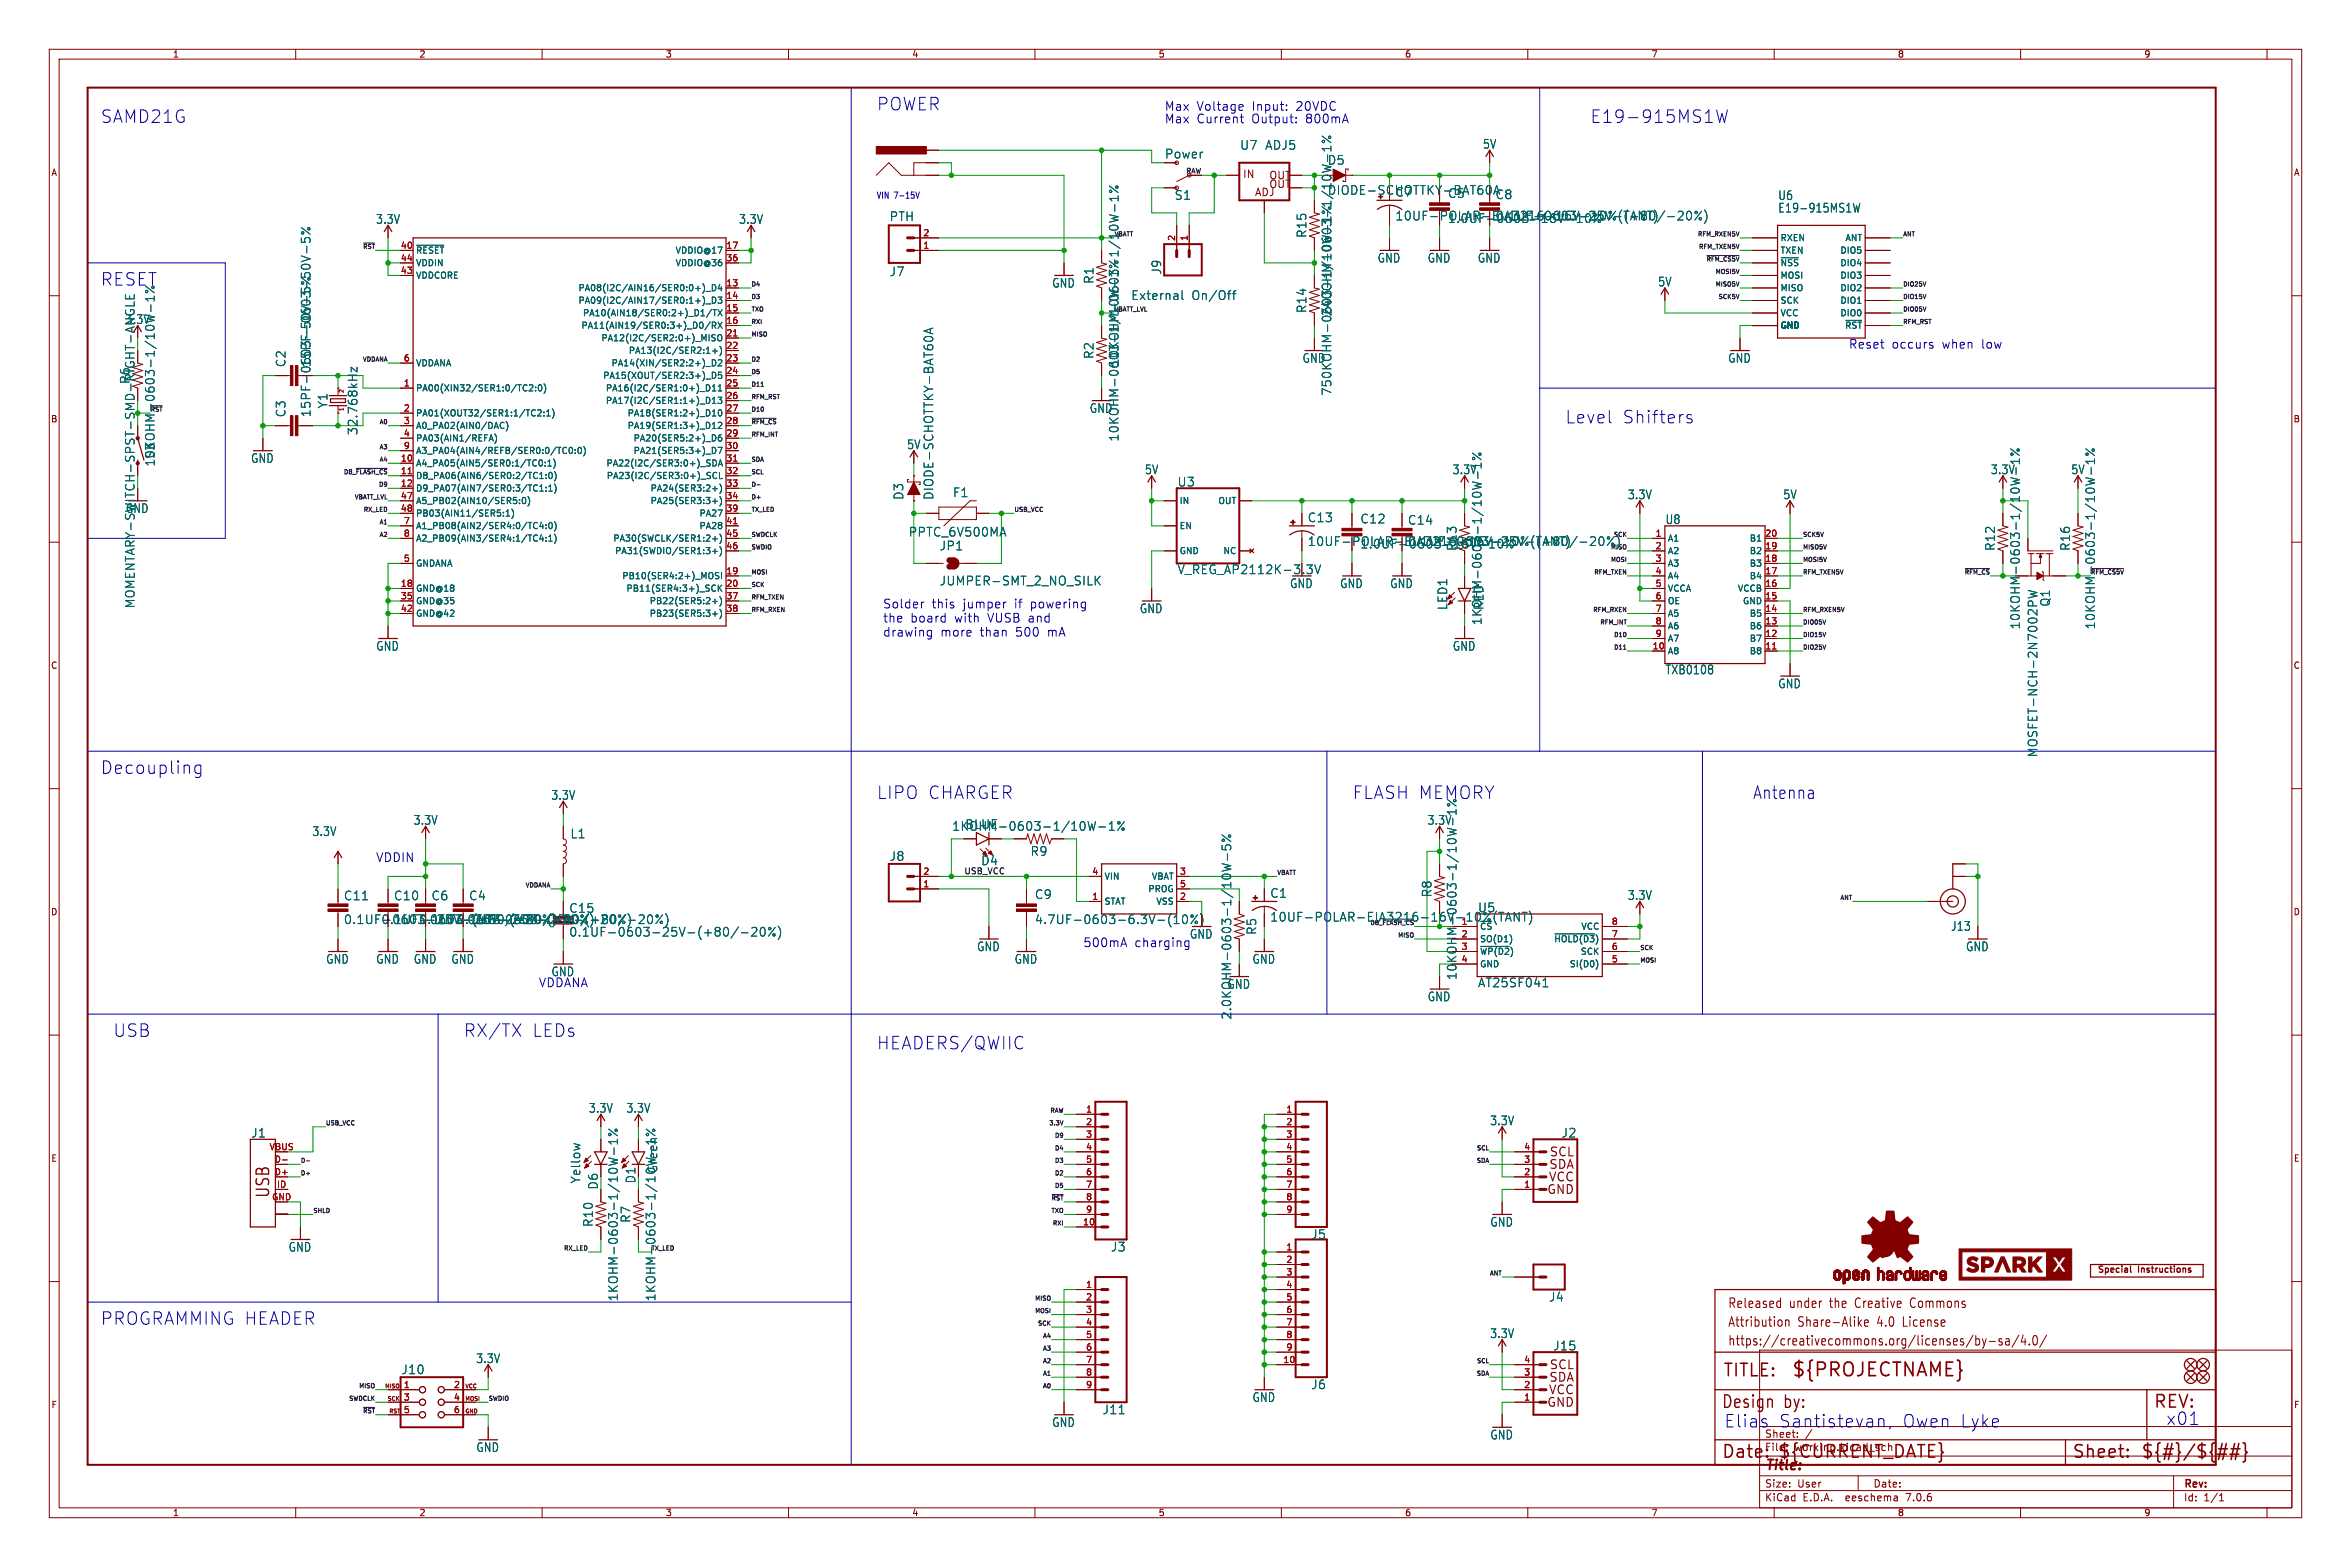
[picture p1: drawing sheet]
<svg xmlns="http://www.w3.org/2000/svg" width="477mm" height="318mm" viewBox="0 0 477 318" stroke-linecap="round" stroke-linejoin="round" font-family="sans-serif">
<defs><g id="words">
<text font-size="3.8" fill="#840000" x="363.5" y="279.7">${PROJECTNAME}</text>
<g font-size="3.5" fill="#0000c2">
<text x="177.8" y="22.6">POWER</text>
<text x="20.3" y="25.2">SAMD21G</text>
<text x="322.6" y="25.2">E19-915MS1W</text>
<text x="317.5" y="86.1">Level</text>
<text x="329.1" y="86.1">Shifters</text>
<text x="20.3" y="157.2">Decoupling</text>
<text x="177.8" y="162.3">LIPO CHARGER</text>
<text x="355.6" y="162.3">Antenna</text>
<text x="22.9" y="210.6">USB</text>
<text x="94" y="210.6">RX/TX</text>
<text x="107.8" y="210.6">LEDs</text>
<text x="177.8" y="213.1">HEADERS/QWIIC</text>
<text x="20.3" y="269">PROGRAMMING HEADER</text>
<text x="362" y="286">by:</text>
<text x="349.8" y="289.8">Elias</text>
<text x="360.8" y="289.8">Santistevan,</text>
<text x="385.8" y="289.8">Owen Lyke</text>
<text x="439.4" y="289.3">x01</text>
</g>
<g font-size="3.5" fill="#006464">
<text x="20.3" y="58.2">RESET</text>
<text x="274.3" y="162.3">FLASH MEMORY</text>
</g>
<g font-size="3.5" fill="#840000">
<text x="55" y="243.2" transform="rotate(-90 55 243.2)">USB</text>
<text x="349.5" y="279.7">TITLE:</text>
<text x="349.2" y="286">Design</text>
<text x="436.9" y="286">REV:</text>
<text x="349.2" y="296.2">Date:</text>
<text x="360.7" y="296.2">${CURRENT_DATE}</text>
<text x="420.4" y="296.2">Sheet:</text>
<text x="434.3" y="296.2">${#}/${##}</text>
</g>
<text font-size="2.8" fill="#840000" x="358" y="298.8">Title:</text>
<g font-size="2.7" fill="#840000">
<text x="350.5" y="269.5">Attribution</text>
<text x="350.5" y="265.6">Released</text>
<text x="363.1" y="265.6">under</text>
<text x="364.8" y="269.5">Share-Alike</text>
<text x="371.5" y="265.6">the</text>
<text x="376.9" y="265.6">Creative</text>
<text x="381.1" y="269.5">4.0</text>
<text x="386.5" y="269.5">License</text>
<text x="388.3" y="265.6">Commons</text>
<text x="350.5" y="273.3">https://creativecommons.org/licenses/by-sa/4.0/</text>
</g>
<g font-size="2.5" fill="#0000c2">
<text x="236.2" y="22.6">Max</text>
<text x="242.8" y="22.6">Voltage</text>
<text x="254" y="22.6">Input:</text>
<text x="263" y="22.6">20VDC</text>
<text x="236.2" y="25.2">Max</text>
<text x="242.8" y="25.2">Current</text>
<text x="253.9" y="25.2">Output:</text>
<text x="265" y="25.2">800mA</text>
<text x="375.1" y="70.9">Reset</text>
<text x="383.9" y="70.9">occurs</text>
<text x="394.1" y="70.9">when</text>
<text x="402.2" y="70.9">low</text>
<text x="179.1" y="123.6">Solder</text>
<text x="189" y="123.6">this</text>
<text x="195.4" y="123.6">jumper</text>
<text x="205.9" y="123.6">if</text>
<text x="209.2" y="123.6">powering</text>
<text x="179.1" y="126.4">the</text>
<text x="179.1" y="129.3">drawing</text>
<text x="184.7" y="126.4">board</text>
<text x="190.8" y="129.3">more</text>
<text x="193.7" y="126.4">with</text>
<text x="198.8" y="129.3">than</text>
<text x="200.5" y="126.4">VUSB and</text>
<text x="206.1" y="129.3">500</text>
<text x="212.7" y="129.3">mA</text>
<text x="76.2" y="175">VDDIN</text>
<text x="219.7" y="192.3">500mA</text>
<text x="230.1" y="192.3">charging</text>
<text x="109.2" y="200.4">VDDANA</text>
</g>
<g font-size="2.5" fill="#840000">
<text x="236.3" y="32.4">Power</text>
<text x="293.7" y="45.4">1.0UF-0603-16V-10%</text>
<text x="270.4" y="64.2" transform="rotate(-90 270.4 64.2)">240OHM-0603-1/10W-1%</text>
<text x="69.7" y="187.7">0.1UF-0603-25V-(+80/-20%)</text>
<text x="314.1" y="240">VCC</text>
<text x="314.2" y="237.4">SDA</text>
<text x="314.3" y="234.9">SCL</text>
<text x="313.8" y="242.5">GND</text>
<text x="314.2" y="280.6">SDA</text>
<text x="314.3" y="278.1">SCL</text>
<text x="313.8" y="285.7">GND</text>
<text x="314.1" y="283.2">VCC</text>
</g>
<g font-size="2.5" fill="#006464">
<text x="251.6" y="30.6">U7</text>
<text x="256.6" y="30.6">ADJ5</text>
<text x="269.3" y="33.6">D5</text>
<text x="300.8" y="30.4">5V</text>
<text x="238.3" y="40.7">S1</text>
<text x="269.3" y="39.7">DIODE-SCHOTTKY-BAT60A</text>
<text x="283.1" y="40.1">C7</text>
<text x="293.7" y="40.4">C5</text>
<text x="303.4" y="40.6">C8</text>
<text x="360.7" y="40.8">U6</text>
<text x="76.2" y="45.6">3.3V</text>
<text x="149.9" y="45.6">3.3V</text>
<text x="180.4" y="45.1">PTH</text>
<text x="283.1" y="44.9">10UF-POLAR-EIA3216-16V-10%(TANT)</text>
<text x="303.4" y="44.9">0.1UF-0603-25V-(+80/-20%)</text>
<text x="360.7" y="43.3">E19-915MS1W</text>
<text x="265.3" y="48.4" transform="rotate(-90 265.3 48.4)">R15</text>
<text x="279.5" y="53.5">GND</text>
<text x="289.6" y="53.5">GND</text>
<text x="299.8" y="53.5">GND</text>
<text x="180.4" y="56.2">J7</text>
<text x="213.4" y="58.6">GND</text>
<text x="222.1" y="57.7" transform="rotate(-90 222.1 57.7)">R1</text>
<text x="235.8" y="55.8" transform="rotate(-90 235.8 55.8)">J9</text>
<text x="336.4" y="58.3">5V</text>
<text x="25.4" y="65.9">3.3V</text>
<text x="229.5" y="61.1">External</text>
<text x="241.8" y="61.1">On/Off</text>
<text x="265.3" y="63.6" transform="rotate(-90 265.3 63.6)">R14</text>
<text x="26.5" y="78" transform="rotate(-90 26.5 78)">R6</text>
<text x="58.1" y="74.6" transform="rotate(-90 58.1 74.6)">C2</text>
<text x="63.2" y="74.6" transform="rotate(-90 63.2 74.6)">15PF-0603-50V-5%</text>
<text x="222.1" y="72.9" transform="rotate(-90 222.1 72.9)">R2</text>
<text x="227.2" y="74.4" transform="rotate(-90 227.2 74.4)">10KOHM-0603-1/10W-1%</text>
<text x="264.2" y="73.8">GND</text>
<text x="350.6" y="73.8">GND</text>
<text x="66.7" y="82.9" transform="rotate(-90 66.7 82.9)">Y1</text>
<text x="221" y="84">GND</text>
<text x="270.4" y="80.4" transform="rotate(-90 270.4 80.4)">750KOHM-0603-1/10W-1%</text>
<text x="58.1" y="84.7" transform="rotate(-90 58.1 84.7)">C3</text>
<text x="63.2" y="84.7" transform="rotate(-90 63.2 84.7)">15PF-0603-50V-5%</text>
<text x="72.7" y="88.4" transform="rotate(-90 72.7 88.4)">32.768kHz</text>
<text x="227.2" y="89.7" transform="rotate(-90 227.2 89.7)">10KOHM-0603-1/10W-1%</text>
<text x="31.6" y="94.8" transform="rotate(-90 31.6 94.8)">10KOHM-0603-1/10W-1%</text>
<text x="31.6" y="93.2" transform="rotate(-90 31.6 93.2)">S3</text>
<text x="50.9" y="94.1">GND</text>
<text x="184" y="91.3">5V</text>
<text x="183.5" y="101.5" transform="rotate(-90 183.5 101.5)">D3</text>
<text x="189.6" y="101.5" transform="rotate(-90 189.6 101.5)">DIODE-SCHOTTKY-BAT60A</text>
<text x="193.3" y="101.1">F1</text>
<text x="232.2" y="96.4">5V</text>
<text x="238.9" y="98.9">U3</text>
<text x="294.7" y="96.4">3.3V</text>
<text x="330.2" y="101.5">3.3V</text>
<text x="361.8" y="101.5">5V</text>
<text x="403.9" y="96.4">3.3V</text>
<text x="420.2" y="96.4">5V</text>
<text x="25.5" y="104.3">GND</text>
<text x="265.3" y="106.1">C13</text>
<text x="275.9" y="106.4">C12</text>
<text x="285.6" y="106.7">C14</text>
<text x="337.9" y="106.5">U8</text>
<text x="184.3" y="109.1">PPTC_6V500MA</text>
<text x="190.6" y="111.9">JP1</text>
<text x="265.3" y="111">10UF-POLAR-EIA3216-16V-10%(TANT)</text>
<text x="275.9" y="111.5">1.0UF-0603-16V-10%</text>
<text x="285.6" y="111">0.1UF-0603-25V-(+80/-20%)</text>
<text x="295.8" y="111.9" transform="rotate(-90 295.8 111.9)">R13</text>
<text x="405" y="111.9" transform="rotate(-90 405 111.9)">R12</text>
<text x="420.2" y="111.9" transform="rotate(-90 420.2 111.9)">R16</text>
<text x="190.6" y="119">JUMPER-SMT_2_NO_SILK</text>
<text x="238.9" y="116.7">V_REG_AP2112K-3.3V</text>
<text x="261.7" y="119.5">GND</text>
<text x="271.8" y="119.5">GND</text>
<text x="282" y="119.5">GND</text>
<text x="231.2" y="124.6">GND</text>
<text x="293.9" y="123.8" transform="rotate(-90 293.9 123.8)">LED1</text>
<text x="301.2" y="123.8" transform="rotate(-90 301.2 123.8)">RED</text>
<text x="416.2" y="123.1" transform="rotate(-90 416.2 123.1)">Q1</text>
<text x="300.8" y="126.9" transform="rotate(-90 300.8 126.9)">1KOHM-0603-1/10W-1%</text>
<text x="410.1" y="127.8" transform="rotate(-90 410.1 127.8)">10KOHM-0603-1/10W-1%</text>
<text x="425.3" y="127.8" transform="rotate(-90 425.3 127.8)">10KOHM-0603-1/10W-1%</text>
<text x="76.3" y="132.2">GND</text>
<text x="294.7" y="132.2">GND</text>
<text x="337.9" y="137">TXB0108</text>
<text x="360.7" y="139.8">GND</text>
<text x="413.6" y="153.7" transform="rotate(-90 413.6 153.7)">MOSFET-NCH-2N7002PW</text>
<text x="83.8" y="167.5">3.3V</text>
<text x="111.8" y="162.5">3.3V</text>
<text x="289.6" y="167.5">3.3V</text>
<text x="63.3" y="169.8">3.3V</text>
<text x="115.7" y="170.3">L1</text>
<text x="193.1" y="168.8">1KOHM-0603-1/10W-1%</text>
<text x="195.8" y="168.4">BLUE</text>
<text x="209" y="173.8">R9</text>
<text x="180.4" y="174.9">J8</text>
<text x="199" y="175.7">D4</text>
<text x="69.7" y="182.9">C11</text>
<text x="79.9" y="182.9">C10</text>
<text x="87.5" y="182.9">C6</text>
<text x="95.1" y="182.9">C4</text>
<text x="115.4" y="185.4">C15</text>
<text x="209.9" y="182.6">C9</text>
<text x="257.7" y="182.3">C1</text>
<text x="290.7" y="182.1" transform="rotate(-90 290.7 182.1)">R8</text>
<text x="299.8" y="185.3">U5</text>
<text x="330.2" y="182.8">3.3V</text>
<text x="92.6" y="187.7">0.1UF-0603-25V-(+80/-20%)</text>
<text x="115.4" y="190.2">0.1UF-0603-25V-(+80/-20%)</text>
<text x="209.9" y="187.7">4.7UF-0603-6.3V-(10%)</text>
<text x="241.4" y="190.6">GND</text>
<text x="255.1" y="189.7" transform="rotate(-90 255.1 189.7)">R5</text>
<text x="395.8" y="189">J13</text>
<text x="66.1" y="195.7">GND</text>
<text x="76.3" y="195.7">GND</text>
<text x="83.9" y="195.7">GND</text>
<text x="91.5" y="195.7">GND</text>
<text x="198.2" y="193.2">GND</text>
<text x="205.8" y="195.7">GND</text>
<text x="254.1" y="195.7">GND</text>
<text x="398.8" y="193.2">GND</text>
<text x="111.8" y="198.3">GND</text>
<text x="249" y="200.8">GND</text>
<text x="289.6" y="203.3">GND</text>
<text x="295.8" y="198.9" transform="rotate(-90 295.8 198.9)">10KOHM-0603-1/10W-1%</text>
<text x="299.8" y="200.5">AT25SF041</text>
<text x="250" y="206.9" transform="rotate(-90 250 206.9)">2.0KOHM-0603-1/10W-5%</text>
<text x="119.4" y="226">3.3V</text>
<text x="127" y="226">3.3V</text>
<text x="50.9" y="231">J1</text>
<text x="302.3" y="228.5">3.3V</text>
<text x="316.8" y="231">J2</text>
<text x="133.6" y="238.1" transform="rotate(-90 133.6 238.1)">Green</text>
<text x="118" y="240.2" transform="rotate(-90 118 240.2)">Yellow</text>
<text x="121.5" y="241.4" transform="rotate(-90 121.5 241.4)">D6</text>
<text x="129.1" y="240.2" transform="rotate(-90 129.1 240.2)">D1</text>
<text x="120.5" y="249" transform="rotate(-90 120.5 249)">R10</text>
<text x="128.1" y="248.2" transform="rotate(-90 128.1 248.2)">R7</text>
<text x="266" y="251.6">J5</text>
<text x="302.3" y="249.1">GND</text>
<text x="58.5" y="254.1">GND</text>
<text x="225.3" y="254.1">J3</text>
<text x="125.6" y="264.1" transform="rotate(-90 125.6 264.1)">1KOHM-0603-1/10W-1%</text>
<text x="133.2" y="264.1" transform="rotate(-90 133.2 264.1)">1KOHM-0603-1/10W-1%</text>
<text x="314.2" y="264.3">J4</text>
<text x="302.3" y="271.7">3.3V</text>
<text x="315.1" y="274.2">J15</text>
<text x="81.4" y="279">J10</text>
<text x="96.5" y="276.8">3.3V</text>
<text x="223.7" y="287.1">J11</text>
<text x="254.1" y="284.6">GND</text>
<text x="266" y="282">J6</text>
<text x="213.4" y="289.7">GND</text>
<text x="302.3" y="292.2">GND</text>
<text x="96.6" y="294.8">GND</text>
</g>
<g font-size="2.5" fill="#009600">
<text x="27.5" y="123.5" transform="rotate(-90 27.5 123.5)">MOMENTARY-SWITCH-SPST-SMD-RIGHT-ANGLE</text>
<text x="257.7" y="187.2">10UF-POLAR-EIA3216-16V-10%(TANT)</text>
</g>
<g font-size="2.1" fill="#840000">
<text x="252.1" y="36.4">IN</text>
<text x="254.5" y="40.1">ADJ</text>
<text x="257.4" y="38.4">OUT</text>
<text x="257.4" y="36.6">OUT</text>
<text x="358" y="291.9">Sheet:</text>
<text x="358" y="294.6">File:</text>
<text x="364.1" y="294.6">working.kicad_sch</text>
<text x="358" y="304.8">KiCad</text>
<text x="358" y="302">Size:</text>
<text x="364.7" y="302">User</text>
<text x="365.8" y="304.8">E.D.A.</text>
<text x="374.7" y="304.8">eeschema</text>
<text x="380" y="302">Date:</text>
<text x="387" y="304.8">7.0.6</text>
<text x="443" y="302.2">Rev:</text>
<text x="443" y="304.8">Id:</text>
<text x="447.1" y="304.8">1/1</text>
</g>
<g font-size="1.8" fill="#840000">
<text x="35" y="11.9">1</text>
<text x="85" y="11.9">2</text>
<text x="135" y="11.9">3</text>
<text x="185" y="11.9">4</text>
<text x="235" y="11.9">5</text>
<text x="285" y="11.9">6</text>
<text x="335" y="11.9">7</text>
<text x="385" y="11.9">8</text>
<text x="435" y="11.9">9</text>
<text x="10.3" y="35.9">A</text>
<text x="465.4" y="35.9">A</text>
<text x="10.3" y="85.9">B</text>
<text x="465.3" y="85.9">B</text>
<text x="10.3" y="135.9">C</text>
<text x="465.3" y="135.9">C</text>
<text x="10.3" y="185.9">D</text>
<text x="465.3" y="185.9">D</text>
<text x="10.3" y="235.9">E</text>
<text x="465.4" y="235.9">E</text>
<text x="425.4" y="258.6">Special</text>
<text x="433.9" y="258.6">Instructions</text>
<text x="10.3" y="285.9">F</text>
<text x="465.4" y="285.9">F</text>
<text x="35" y="307.8">1</text>
<text x="85" y="307.8">2</text>
<text x="135" y="307.8">3</text>
<text x="185" y="307.8">4</text>
<text x="235" y="307.8">5</text>
<text x="285" y="307.8">6</text>
<text x="335" y="307.8">7</text>
<text x="385" y="307.8">8</text>
<text x="435" y="307.8">9</text>
</g>
<text font-size="1.8" fill="#0000c2" x="177.8" y="40.4">VIN 7-15V</text>
<g font-size="1.8" fill="#a90000">
<text x="81.2" y="50.5">40</text>
<text x="81.2" y="53.1">44</text>
<text x="147.3" y="50.5">17</text>
<text x="147.3" y="53.1">36</text>
<text x="187.3" y="50.5">1</text>
<text x="187.3" y="48">2</text>
<text x="238.5" y="49" transform="rotate(-90 238.5 49)">2</text>
<text x="241" y="49" transform="rotate(-90 241 49)">1</text>
<text x="81.2" y="55.6">43</text>
<text x="147.3" y="58.2">13</text>
<text x="147.3" y="60.7">14</text>
<text x="147.3" y="63.2">15</text>
<text x="147.3" y="65.8">16</text>
<text x="147.3" y="68.3">21</text>
<text x="147.3" y="70.9">22</text>
<text x="81.8" y="73.4">6</text>
<text x="147.3" y="73.4">23</text>
<text x="147.3" y="75.9">24</text>
<text x="81.8" y="78.5">1</text>
<text x="81.8" y="83.6">2</text>
<text x="147.3" y="78.5">25</text>
<text x="147.3" y="81">26</text>
<text x="147.3" y="83.6">27</text>
<text x="81.8" y="86.1">3</text>
<text x="81.8" y="88.6">4</text>
<text x="147.3" y="86.1">28</text>
<text x="147.3" y="88.6">29</text>
<text x="81.2" y="93.7">10</text>
<text x="81.8" y="91.2">9</text>
<text x="147.3" y="91.2">30</text>
<text x="147.3" y="93.7">31</text>
<text x="81.2" y="96.3">11</text>
<text x="81.2" y="98.8">12</text>
<text x="81.2" y="101.3">47</text>
<text x="147.3" y="96.3">32</text>
<text x="147.3" y="98.8">33</text>
<text x="147.3" y="101.3">34</text>
<text x="81.2" y="103.9">48</text>
<text x="81.8" y="106.4">7</text>
<text x="147.3" y="103.9">39</text>
<text x="147.3" y="106.4">41</text>
<text x="81.8" y="109">8</text>
<text x="147.3" y="109">45</text>
<text x="147.3" y="111.5">46</text>
<text x="335.8" y="109">1</text>
<text x="335.8" y="111.5">2</text>
<text x="358.1" y="111.5">19</text>
<text x="358.1" y="109">20</text>
<text x="81.2" y="119.1">18</text>
<text x="81.8" y="114">5</text>
<text x="147.3" y="116.6">19</text>
<text x="147.3" y="119.1">20</text>
<text x="335.8" y="114">3</text>
<text x="335.8" y="116.6">4</text>
<text x="335.8" y="119.1">5</text>
<text x="358.1" y="119.1">16</text>
<text x="358.1" y="116.6">17</text>
<text x="358.1" y="114">18</text>
<text x="81.2" y="121.7">35</text>
<text x="81.2" y="124.2">42</text>
<text x="147.3" y="121.7">37</text>
<text x="147.3" y="124.2">38</text>
<text x="335.8" y="121.7">6</text>
<text x="335.8" y="124.2">7</text>
<text x="358.1" y="124.2">14</text>
<text x="358.1" y="121.7">15</text>
<text x="335.2" y="131.8">10</text>
<text x="335.8" y="126.7">8</text>
<text x="335.8" y="129.3">9</text>
<text x="358.1" y="131.8">11</text>
<text x="358.1" y="129.3">12</text>
<text x="358.1" y="126.7">13</text>
<text x="187.3" y="177.5">2</text>
<text x="221.5" y="177.5">4</text>
<text x="239.3" y="177.5">3</text>
<text x="187.3" y="180.1">1</text>
<text x="221.5" y="182.6">1</text>
<text x="239.3" y="182.6">2</text>
<text x="239.3" y="180.1">5</text>
<text x="296.5" y="187.7">1</text>
<text x="296.5" y="190.2">2</text>
<text x="327" y="190.2">7</text>
<text x="327" y="187.7">8</text>
<text x="296.5" y="192.8">3</text>
<text x="296.5" y="195.3">4</text>
<text x="327" y="195.3">5</text>
<text x="327" y="192.8">6</text>
<text x="220.3" y="225.8">1</text>
<text x="260.9" y="225.8">1</text>
<text x="54.6" y="233.4">VBUS</text>
<text x="220.3" y="228.3">2</text>
<text x="220.3" y="230.9">3</text>
<text x="220.3" y="233.4">4</text>
<text x="260.9" y="228.3">2</text>
<text x="260.9" y="230.9">3</text>
<text x="260.9" y="233.4">4</text>
<text x="309.2" y="233.4">4</text>
<text x="55.6" y="238.5">D+</text>
<text x="55.6" y="236">D-</text>
<text x="220.3" y="236">5</text>
<text x="220.3" y="238.5">6</text>
<text x="260.9" y="236">5</text>
<text x="260.9" y="238.5">6</text>
<text x="309.2" y="238.5">2</text>
<text x="309.2" y="236">3</text>
<text x="55.1" y="243.6">GND</text>
<text x="56.1" y="241">ID</text>
<text x="220.3" y="241">7</text>
<text x="220.3" y="243.6">8</text>
<text x="260.9" y="241">7</text>
<text x="260.9" y="243.6">8</text>
<text x="309.2" y="241">1</text>
<text x="219.7" y="248.7">10</text>
<text x="220.3" y="246.1">9</text>
<text x="260.9" y="246.1">9</text>
<text x="260.9" y="253.7">1</text>
<text x="260.9" y="256.3">2</text>
<text x="220.3" y="261.4">1</text>
<text x="220.3" y="263.9">2</text>
<text x="260.9" y="258.8">3</text>
<text x="260.9" y="261.4">4</text>
<text x="260.9" y="263.9">5</text>
<text x="220.3" y="266.4">3</text>
<text x="220.3" y="269">4</text>
<text x="260.9" y="266.4">6</text>
<text x="260.9" y="269">7</text>
<text x="220.3" y="271.5">5</text>
<text x="220.3" y="274.1">6</text>
<text x="260.9" y="271.5">8</text>
<text x="260.9" y="274.1">9</text>
<text x="81.8" y="281.7">1</text>
<text x="92" y="281.7">2</text>
<text x="220.3" y="276.6">7</text>
<text x="220.3" y="279.1">8</text>
<text x="220.3" y="281.7">9</text>
<text x="260.3" y="276.6">10</text>
<text x="309.2" y="281.7">2</text>
<text x="309.2" y="279.1">3</text>
<text x="309.2" y="276.6">4</text>
<text x="81.8" y="284.2">3</text>
<text x="81.8" y="286.8">5</text>
<text x="92" y="284.2">4</text>
<text x="92" y="286.8">6</text>
<text x="309.2" y="284.2">1</text>
</g>
<g font-size="1.8" fill="#006464">
<text x="84.3" y="51.7">~{RESET}</text>
<text x="137" y="51.7">VDDIO@17</text>
<text x="361.2" y="51.7">TXEN</text>
<text x="361.2" y="49.1">RXEN</text>
<text x="373.3" y="51.7">DIO5</text>
<text x="374.4" y="49.1">ANT</text>
<text x="84.3" y="56.7">VDDCORE</text>
<text x="84.3" y="54.2">VDDIN</text>
<text x="117.3" y="59.3">PA08(I2C/AIN16/SER0:0+)_D4</text>
<text x="137" y="54.2">VDDIO@36</text>
<text x="361.2" y="59.3">MISO</text>
<text x="361.2" y="56.7">MOSI</text>
<text x="361.2" y="54.2">~{NSS}</text>
<text x="373.3" y="54.2">DIO4</text>
<text x="373.3" y="56.7">DIO3</text>
<text x="373.3" y="59.3">DIO2</text>
<text x="117.3" y="61.8">PA09(I2C/AIN17/SER0:1+)_D3</text>
<text x="118.2" y="64.4">PA10(AIN18/SER0:2+)_D1/TX</text>
<text x="361.2" y="64.4">VCC</text>
<text x="361.2" y="61.8">SCK</text>
<text x="373.3" y="61.8">DIO1</text>
<text x="373.3" y="64.4">DIO0</text>
<text x="117.9" y="66.9">PA11(AIN19/SER0:3+)_D0/RX</text>
<text x="121.9" y="69.4">PA12(I2C/SER2:0+)_MISO</text>
<text x="127.5" y="72">PA13(I2C/SER2:1+)</text>
<text x="361.2" y="66.9">GND</text>
<text x="374.3" y="66.9">~{RST}</text>
<text x="84.3" y="74.5">VDDANA</text>
<text x="122.3" y="77.1">PA15(XOUT/SER2:3+)_D5</text>
<text x="124" y="74.5">PA14(XIN/SER2:2+)_D2</text>
<text x="84.3" y="79.6">PA00(XIN32/SER1:0/TC2:0)</text>
<text x="122.8" y="79.6">PA16(I2C/SER1:0+)_D11</text>
<text x="122.8" y="82.1">PA17(I2C/SER1:1+)_D13</text>
<text x="84.3" y="84.7">PA01(XOUT32/SER1:1/TC2:1)</text>
<text x="84.3" y="87.2">A0_PA02(AIN0/DAC)</text>
<text x="84.3" y="89.8">PA03(AIN1/REFA)</text>
<text x="127.3" y="84.7">PA18(SER1:2+)_D10</text>
<text x="127.3" y="87.2">PA19(SER1:3+)_D12</text>
<text x="128.5" y="89.8">PA20(SER5:2+)_D6</text>
<text x="84.3" y="94.8">A4_PA05(AIN5/SER0:1/TC0:1)</text>
<text x="84.3" y="92.3">A3_PA04(AIN4/REFB/SER0:0/TC0:0)</text>
<text x="123" y="94.8">PA22(I2C/SER3:0+)_SDA</text>
<text x="128.5" y="92.3">PA21(SER5:3+)_D7</text>
<text x="84.3" y="97.4">D8_PA06(AIN6/SER0:2/TC1:0)</text>
<text x="84.3" y="99.9">D9_PA07(AIN7/SER0:3/TC1:1)</text>
<text x="123" y="97.4">PA23(I2C/SER3:0+)_SCL</text>
<text x="131.9" y="99.9">PA24(SER3:2+)</text>
<text x="84.3" y="102.5">A5_PB02(AIN10/SER5:0)</text>
<text x="84.3" y="105">PB03(AIN11/SER5:1)</text>
<text x="84.3" y="107.5">A1_PB08(AIN2/SER4:0/TC4:0)</text>
<text x="131.9" y="102.5">PA25(SER3:3+)</text>
<text x="141.8" y="105">PA27</text>
<text x="141.8" y="107.5">PA28</text>
<text x="239.3" y="102.5">IN</text>
<text x="239.3" y="107.5">EN</text>
<text x="247.1" y="102.5">OUT</text>
<text x="84.3" y="110.1">A2_PB09(AIN3/SER4:1/TC4:1)</text>
<text x="124.4" y="110.1">PA30(SWCLK/SER1:2+)</text>
<text x="124.7" y="112.6">PA31(SWDIO/SER1:3+)</text>
<text x="239.3" y="112.6">GND</text>
<text x="248.1" y="112.6">NC</text>
<text x="338.3" y="110.1">A1</text>
<text x="338.3" y="112.6">A2</text>
<text x="354.9" y="112.6">B2</text>
<text x="354.9" y="110.1">B1</text>
<text x="84.3" y="115.2">GNDANA</text>
<text x="126.2" y="117.7">PB10(SER4:2+)_MOSI</text>
<text x="338.3" y="115.2">A3</text>
<text x="338.3" y="117.7">A4</text>
<text x="354.9" y="117.7">B4</text>
<text x="354.9" y="115.2">B3</text>
<text x="84.3" y="120.2">GND@18</text>
<text x="84.3" y="122.8">GND@35</text>
<text x="84.3" y="125.3">GND@42</text>
<text x="127" y="120.2">PB11(SER4:3+)_SCK</text>
<text x="131.7" y="122.8">PB22(SER5:2+)</text>
<text x="131.7" y="125.3">PB23(SER5:3+)</text>
<text x="338.3" y="120.2">VCCA</text>
<text x="338.3" y="122.8">OE</text>
<text x="338.3" y="125.3">A5</text>
<text x="352.5" y="120.2">VCCB</text>
<text x="353.6" y="122.8">GND</text>
<text x="354.9" y="125.3">B5</text>
<text x="338.3" y="127.9">A6</text>
<text x="338.3" y="130.4">A7</text>
<text x="354.9" y="130.4">B7</text>
<text x="354.9" y="127.9">B6</text>
<text x="338.3" y="132.9">A8</text>
<text x="354.9" y="132.9">B8</text>
<text x="224" y="178.7">VIN</text>
<text x="233.6" y="178.7">VBAT</text>
<text x="224" y="183.7">STAT</text>
<text x="232.9" y="181.2">PROG</text>
<text x="234.5" y="183.7">VSS</text>
<text x="300.2" y="188.8">~{CS}</text>
<text x="300.2" y="191.4">SO(D1)</text>
<text x="315.3" y="191.4">~{HOLD(D3})</text>
<text x="320.8" y="188.8">VCC</text>
<text x="300.2" y="193.9">~{WP(D2})</text>
<text x="300.2" y="196.4">GND</text>
<text x="318.4" y="196.4">SI(D0)</text>
<text x="320.7" y="193.9">SCK</text>
</g>
<text font-size="1.7" fill="#0f0f0f" x="195.6" y="177.5">USB_VCC</text>
<text font-size="1.4" fill="#0f0f0f" x="240.5" y="35.3">RAW</text>
<g font-size="1.2" fill="#0f0f0f">
<text x="73.5" y="50.6">~{RST}</text>
<text x="344.4" y="48">RFM_RXEN5V</text>
<text x="344.6" y="50.6">RFM_TXEN5V</text>
<text x="346.1" y="53.1">~{RFM_CS5V}</text>
<text x="386.1" y="48">ANT</text>
<text x="152.4" y="58.2">D4</text>
<text x="348" y="55.6">MOSI5V</text>
<text x="348" y="58.2">MISO5V</text>
<text x="386.1" y="58.2">DIO25V</text>
<text x="152.4" y="63.3">TXO</text>
<text x="152.4" y="65.8">RXI</text>
<text x="152.4" y="60.7">D3</text>
<text x="348.5" y="60.7">SCK5V</text>
<text x="386.1" y="65.8">RFM_RST</text>
<text x="386.1" y="63.3">DIO05V</text>
<text x="386.1" y="60.7">DIO15V</text>
<text x="152.4" y="68.3">MISO</text>
<text x="73.5" y="73.4">VDDANA</text>
<text x="152.4" y="73.4">D2</text>
<text x="152.4" y="76">D5</text>
<text x="30.5" y="83.6">~{RST}</text>
<text x="152.4" y="81">RFM_RST</text>
<text x="152.4" y="83.6">D10</text>
<text x="152.4" y="78.5">D11</text>
<text x="76.9" y="86.1">A0</text>
<text x="152.4" y="86.1">~{RFM_CS}</text>
<text x="152.4" y="88.7">RFM_INT</text>
<text x="76.9" y="91.2">A3</text>
<text x="76.9" y="93.7">A4</text>
<text x="152.4" y="93.7">SDA</text>
<text x="69.6" y="96.3">D8_~{FLASH_CS}</text>
<text x="71.8" y="101.4">VBATT_LVL</text>
<text x="76.7" y="98.8">D9</text>
<text x="152.4" y="101.4">D+</text>
<text x="152.4" y="96.3">SCL</text>
<text x="152.4" y="98.8">D-</text>
<text x="73.6" y="103.9">RX_LED</text>
<text x="76.9" y="106.4">A1</text>
<text x="152.4" y="103.9">TX_LED</text>
<text x="205.7" y="103.9">USB_VCC</text>
<text x="76.9" y="109">A2</text>
<text x="152.4" y="109">SWDCLK</text>
<text x="152.4" y="111.5">SWDIO</text>
<text x="365.8" y="111.5">MISO5V</text>
<text x="365.8" y="109">SCK5V</text>
<text x="152.4" y="119.1">SCK</text>
<text x="152.4" y="116.6">MOSI</text>
<text x="323.3" y="116.6">RFM_TXEN</text>
<text x="326.7" y="114.1">MOSI</text>
<text x="365.8" y="114.1">MOSI5V</text>
<text x="365.8" y="116.6">RFM_TXEN5V</text>
<text x="398.5" y="116.6">~{RFM_CS}</text>
<text x="424.2" y="116.6">~{RFM_CS5V}</text>
<text x="152.4" y="121.7">RFM_TXEN</text>
<text x="152.4" y="124.2">RFM_RXEN</text>
<text x="323.1" y="124.2">RFM_RXEN</text>
<text x="365.8" y="124.2">RFM_RXEN5V</text>
<text x="324.5" y="126.8">RFM_INT</text>
<text x="327.3" y="131.8">D11</text>
<text x="327.3" y="129.3">D10</text>
<text x="365.8" y="131.8">DIO25V</text>
<text x="365.8" y="129.3">DIO15V</text>
<text x="365.8" y="126.8">DIO05V</text>
<text x="259.1" y="177.6">VBATT</text>
<text x="106.5" y="180.1">VDDANA</text>
<text x="373.3" y="182.6">ANT</text>
<text x="283.5" y="190.3">MISO</text>
<text x="332.7" y="195.3">MOSI</text>
<text x="332.7" y="192.8">SCK</text>
<text x="213" y="225.8">RAW</text>
<text x="66" y="228.4">USB_VCC</text>
<text x="212.7" y="228.4">3.3V</text>
<text x="213.9" y="230.9">D9</text>
<text x="213.9" y="233.4">D4</text>
<text x="299.5" y="233.4">SCL</text>
<text x="61" y="238.5">D+</text>
<text x="61" y="236">D-</text>
<text x="213.9" y="238.5">D2</text>
<text x="213.9" y="236">D3</text>
<text x="299.5" y="236">SDA</text>
<text x="213.2" y="243.6">~{RST}</text>
<text x="213.9" y="241.1">D5</text>
<text x="63.5" y="246.1">SHLD</text>
<text x="213.2" y="246.1">TXO</text>
<text x="213.5" y="248.7">RXI</text>
<text x="114.3" y="253.8">RX_LED</text>
<text x="132.1" y="253.8">TX_LED</text>
<text x="209.9" y="263.9">MISO</text>
<text x="302.2" y="258.8">ANT</text>
<text x="209.9" y="266.5">MOSI</text>
<text x="210.5" y="269">SCK</text>
<text x="211.5" y="274.1">A3</text>
<text x="211.5" y="271.5">A4</text>
<text x="72.7" y="281.7">MISO</text>
<text x="211.5" y="279.2">A1</text>
<text x="211.5" y="276.6">A2</text>
<text x="211.5" y="281.7">A0</text>
<text x="299.5" y="279.2">SDA</text>
<text x="299.5" y="276.6">SCL</text>
<text x="70.7" y="284.2">SWDCLK</text>
<text x="73.5" y="286.8">~{RST}</text>
<text x="99.1" y="284.2">SWDIO</text>
</g>
<g font-size="1.2" fill="#006464">
<text x="226.1" y="48">VBATT</text>
<text x="226.1" y="63.3">VBATT_LVL</text>
<text x="326.7" y="111.5">MISO</text>
<text x="327.3" y="109">SCK</text>
<text x="277.9" y="187.7">D8_~{FLASH_CS}</text>
</g>
<g font-size="1.2" fill="#840000">
<text x="69.9" y="83.5" transform="rotate(-90 69.9 83.5)">1</text>
<text x="69.9" y="79.8" transform="rotate(-90 69.9 79.8)">2</text>
</g>
<g font-size="1.1" fill="#840000">
<text x="78" y="281.9">MISO</text>
<text x="94.3" y="281.9">VCC</text>
<text x="78.5" y="284.4">SCK</text>
<text x="78.9" y="286.9">RST</text>
<text x="94.3" y="286.9">GND</text>
<text x="94.3" y="284.4">MOSI</text>
</g>
</g></defs>
<g fill="none" stroke="#840000" stroke-width=".2">
<path d="M10 10h457v297.9h-457zM12 12h453v293.9h-453zM60 10v2M110 10v2M160 10v2M210 10v2M260 10v2M310 10v2M360 10v2M410 10v2M460 10v2M177.8 35.6l2.5-2.6 2.6 2.6h7.6"/>
<path d="M188 30.5h2.5M190.5 33h-5.1v2.6M236.2 38.1h2.6M243.8 35.6h-2.5l-2.5 1.2M248.9 35.6h2.6M261.6 35.6h2.6M261.6 38.1h2.6M273 35.6h1.3M273.6 34.5v-.2h-.6v2.5h-.5v-.2M274.3 35.6h.1M281.9 38.1v2.5M292.1 38.1v3"/>
<path d="M302.3 30.5v2.5M302.3 38.1v3M10 60h2M78.7 45.7v2.6M81.3 50.8h2.5M81.3 53.3h2.5M81.3 55.9h2.5M147.3 58.4h2.6M147.3 50.8h2.6M147.3 53.3h2.6M152.4 45.7v2.6M185.4 50.8h5.1"/>
<path d="M185.4 48.3h5.1M215.9 53.3v2.6M223.5 50.8v2.5l1 .3-2 .6 2 .7-2 .6 2 .6-2 .7 2 .6-2 .6 1 .4v2.6M238.8 45.7v5.1M241.3 45.7v5.1M256.5 40.6v2.6M266.7 40.6v2.6l1 .2-2 .7 2 .6-2 .6 2 .7-2 .6 2 .6-2 .7 1 .4v2.5M266.7 55.9v2.5l1 .3-2 .6 2 .6-2 .7 2 .6-2 .6 2 .7-2 .6 1 .4v2.5M281.9 41.7v4M281.9 48.3v2.5M292.1 48.3v2.5M302.3 48.3v2.5"/>
<path d="M337.8 58.4v2.6M355.6 58.4h5.1M355.6 50.8h5.1M355.6 53.3h5.1M355.6 55.9h5.1M355.6 48.3h5.1M378.5 58.4h5M378.5 50.8h5M378.5 53.3h5M378.5 55.9h5M378.5 48.3h5M465 60h2"/>
<path d="M27.9 73.7l1.1 .2-2.1 .6 2.1 .7-2.1 .6 2.1 .7-2.1 .6 2.1 .6-2.1 .7M55.9 76.2h3M60.5 76.2h.5M68.6 78.7h.1M68.6 78.7v1.6M81.3 78.7h2.5M81.3 73.7h2.5M147.3 78.7h2.6M147.3 61h2.6M147.3 63.5h2.6M147.3 66h2.6M147.3 68.6h2.6"/>
<path d="M147.3 71.1h2.6M147.3 73.7h2.6M147.3 76.2h2.6M223.5 66v2.6l1 .2-2 .7 2 .6-2 .6 2 .7-2 .6 2 .6-2 .7 1 .4v2.5M223.5 78.7v2.6M266.7 68.6v2.5M353.1 68.6v2.5M355.6 61h5.1M355.6 63.5h5.1M355.6 66h5.1M378.5 61h5M378.5 63.5h5"/>
<path d="M378.5 66h5M53.3 88.9v2.5M55.9 86.4h3M60.5 86.4h3M68.6 83.8h.1M68.6 82.3v1.5M81.3 94h2.5M81.3 96.5h2.5M81.3 99.1h2.5M81.3 83.8h2.5M81.3 86.4h2.5M81.3 88.9h2.5"/>
<path d="M81.3 91.4h2.5M147.3 94h2.6M147.3 96.5h2.6M147.3 99.1h2.6M147.3 83.8h2.6M147.3 81.3h2.6M147.3 86.4h2.6M147.3 88.9h2.6M147.3 91.4h2.6M184.4 97.3h-.3v.5h2.6v.5h-.3M185.4 96.5h.1M185.4 91.4v2.6"/>
<path d="M185.4 96.5v1.3M233.7 96.5v2.6M297.2 96.5v2.6M406.4 96.5v2.6M421.6 96.5v2.6M10 110h2M81.3 114.3h2.5M81.3 119.4h2.5M81.3 101.6h2.5M81.3 104.1h2.5M81.3 106.7h2.5M81.3 109.2h2.5"/>
<path d="M147.3 119.4h2.6M147.3 116.8h2.6M147.3 101.6h2.6M147.3 104.1h2.6M147.3 106.7h2.6M147.3 109.2h2.6M147.3 111.8h2.6M185.4 101.6h.1M185.4 100.3v1.3M188 114.3h3.4M188 104.1h2.5M190.5 102.9h7.6v2.5h-7.6z"/>
<path d="M194.7 114.3h3.4M198.1 101.6h-1.3l-5.3 5.1M198.1 104.1h2.6M233.7 119.4v2.5M236.2 101.6h2.6M236.2 106.7h2.6M236.2 111.8h2.6M251.5 101.6h2.5M251.5 111.8h2.5M253.6 111.4l.8 .7M254.4 111.4l-.8 .7M264.2 104.1v2.6"/>
<path d="M264.2 107.7v4.1M274.3 104.1v3.1M274.3 114.3v2.5M284.5 104.1v3.1M284.5 114.3v2.5M297.2 104.1v2.6l1 .2-2 .7 2 .6-2 .6M297.2 111.8v2.5M297.2 116.8v2.6M332.7 101.6v2.5M335.3 114.3h2.5M335.3 119.4h2.5M335.3 116.8h2.5"/>
<path d="M335.3 109.2h2.5M335.3 111.8h2.5M358.1 114.3h2.6M358.1 119.4h2.6M358.1 116.8h2.6M358.1 109.2h2.6M358.1 111.8h2.6M363.2 101.6v2.5M406.4 104.1v2.6l1 .2-2 .7 2 .6-2 .6 2 .7-2 .6 2 .6-2 .7 1 .4v2.5M408.9 116.8h4.4M411.5 109.2v2.6h5.1M411.5 112.3h1.2"/>
<path d="M412.1 112.3v4.5M413.2 112.3h1.5M414 113.1v1.2h-1.9M414.4 115.9l.2 .2v1.5l.2 .2M414.6 116.8h4.5M415.1 112.3h1.5M415.8 112.3v4.5M421.6 104.1v2.6l1.1 .2-2.1 .7 2.1 .6-2.1 .6 2.1 .7-2.1 .6 2.1 .6-2.1 .7 1 .4v2.5M465 110h2M78.7 127v2.5M81.3 121.9h2.5M81.3 124.5h2.5"/>
<path d="M147.3 121.9h2.6M147.3 124.5h2.6M295.1 120.1l-1.3 1.4M295.3 121.3l-1.4 1.4M297.2 121.9v2.6M297.2 127v2.5M335.3 121.9h2.5M335.3 124.5h2.5M335.3 132.1h2.5M335.3 129.5h2.5M335.3 127h2.5M358.1 121.9h2.6"/>
<path d="M358.1 124.5h2.6M358.1 132.1h2.6M358.1 129.5h2.6M358.1 127h2.6M363.2 134.6v2.6M10 160h2M465 160h2M68.6 172.7v2.6M86.4 167.6v2.6M114.3 167.6v2.6l.4 .2 .2 .4-.2 .5-.4 .1 .4 .2 .2 .5-.2 .4-.4 .2 .4 .2 .2 .5-.2 .4-.4 .2 .4 .2 .2 .4-.2 .5-.4 .2v2.5M114.3 162.6v2.5M185.4 177.8h5.1"/>
<path d="M195.6 170.2h2.5M198.9 172.2l1.4 1.4M200 172.1l1.4 1.4M200.7 170.2h2.5M205.7 170.2h2.6l.2-1 .7 2 .6-2 .6 2 .7-2 .6 2 .6-2 .7 2 .4-1h2.5M221 177.8h2.5M238.8 177.8h2.5M292.1 167.6v2.6M292.1 175.3v2.5l1 .3-2 .6 2 .6-2 .7 2 .6-2 .6 2 .7-2 .6 1 .4v2.5M396.2 177.8h2.6M396.2 175.3h2.6M68.6 180.3v3.1"/>
<path d="M68.6 184.9v3.1M68.6 190.5v2.5M78.7 180.3v3.1M78.7 184.9v.5M78.7 190.5v2.5M86.4 180.3v3.1M86.4 184.9v.5M86.4 190.5v2.5M94 180.3v3.1M94 184.9v.5M94 190.5v2.5M114.3 182.9v2.5"/>
<path d="M114.3 188v2.5M114.3 193v2.6M185.4 180.3h5.1M200.7 188v2.5M208.3 180.3v3.1M208.3 184.9v3.1M208.3 190.5v2.5M221 182.9h2.5M238.8 182.9h2.5M238.8 180.3h2.5M243.8 185.4v2.6M251.5 182.9v2.5l1 .4-2.1 .6 2.1 .7-2.1 .6 2.1 .6-2.1 .7 2.1 .6-2.1 .6 1.1 .3v2.5"/>
<path d="M251.5 195.6v2.5M256.5 180.3v2.6M256.5 183.9v4.1M256.5 190.5v2.5M292.1 198.1v2.6M294.6 188h5.1M294.6 190.5h5.1M294.6 193h5.1M294.6 195.6h5.1M325.1 188h5.1M325.1 190.5h5.1M325.1 193h5.1"/>
<path d="M325.1 195.6h5.1M332.7 182.9v2.5M391.2 182.9h5M401.3 188v2.5M10 210h2M465 210h2M55.9 236.2h2.5M119.9 234.4l-1.4 1.4M120 235.6l-1.4 1.4M121.9 226.1v2.5M121.9 231.1v2.6M121.9 236.2v2.6"/>
<path d="M127.5 234.4l-1.4 1.4M127.6 235.6l-1.4 1.4M129.5 226.1v2.5M129.5 231.1v2.6M129.5 236.2v2.6M218.4 238.8h5.1M218.4 236.2h5.1M218.4 233.7h5.1M218.4 226.1h5.1M218.4 228.6h5.1M218.4 231.1h5.1M259.1 238.8h5.1"/>
<path d="M259.1 236.2h5.1M259.1 233.7h5.1M259.1 226.1h5.1M259.1 228.6h5.1M259.1 231.1h5.1M304.8 228.6v2.5M307.3 238.8h5.1M307.3 236.2h5.1M307.3 233.7h5.1M10 260h2M55.9 241.3h2.5M55.9 246.4h2.5"/>
<path d="M61 248.9v2.6M121.9 241.3v2.5l1 .3-2 .6 2 .7-2 .6 2 .6-2 .7 2 .6-2 .6 1 .4v2.6M129.5 241.3v2.5l1.1 .3-2.1 .6 2.1 .7-2.1 .6 2.1 .6-2.1 .7 2.1 .6-2.1 .6 1 .4v2.6M218.4 241.3h5.1M218.4 248.9h5.1M218.4 243.8h5.1M218.4 246.4h5.1M259.1 259.1h5.1M259.1 241.3h5.1M259.1 243.8h5.1M259.1 246.4h5.1M259.1 254h5.1"/>
<path d="M259.1 256.5h5.1M304.8 243.8v2.6M307.3 259.1h5.1M307.3 241.3h5.1M465 260h2M99.1 276.9v2.5M218.4 279.4h5.1M218.4 276.9h5.1M218.4 261.6h5.1M218.4 264.2h5.1M218.4 266.7h5.1M218.4 269.2h5.1"/>
<path d="M218.4 271.8h5.1M218.4 274.3h5.1M256.5 279.4v2.5M259.1 276.9h5.1M259.1 261.6h5.1M259.1 264.2h5.1M259.1 266.7h5.1M259.1 269.2h5.1M259.1 271.8h5.1M259.1 274.3h5.1M304.8 271.8v2.5M307.3 279.4h5.1"/>
<path d="M307.3 276.9h5.1M357 273.9h108v32h-108zM78.7 284.5h6.4M78.7 281.9h6.4M78.7 287h6.4M90.2 284.5h6.3M90.2 281.9h6.3M90.2 287h6.3M99.1 289.6v2.5M215.9 284.5v2.5M218.4 281.9h5.1M304.8 287v2.6"/>
<path d="M307.3 284.5h5.1M307.3 281.9h5.1M357 299.4h108M357 295.4h108M357 289.4h108M364.6 291.5l.1 .1M364.7 291.4v.2M364.8 291.5l-.1 .1M367.6 290l-1.2 1.9M377 299.4v3M441 299.4v6.5M60 305.9v2"/>
<path d="M110 305.9v2M160 305.9v2M210 305.9v2M260 305.9v2M310 305.9v2M357 302.4h108M360 305.9v2M384.9 303.6l.1 .9M385 304.4l-.1 .1M385 303.8l-.1 .1M410 305.9v2M450.4 304.5h.8"/>
<path d="M450.4 303.4l.4-.4v1.5M460 305.9v2"/>
<circle cx="238.8" cy="33" r=".36"/>
<circle cx="238.8" cy="38.1" r=".36"/>
<circle cx="241.3" cy="35.6" r=".36"/>
<circle cx="85.7" cy="281.9" r=".63"/>
<circle cx="85.7" cy="287" r=".63"/>
<circle cx="85.7" cy="284.5" r=".63"/>
<circle cx="89.5" cy="281.9" r=".63"/>
<circle cx="89.5" cy="284.5" r=".63"/>
<circle cx="89.5" cy="287" r=".63"/>
</g>
<g fill="none" stroke="#840000" stroke-width=".25">
<path d="M301.5 31.7l.8-1.2 .7 1.2M78 47l.7-1.3 .8 1.3M83.8 48.3h63.5v78.7h-63.5zM151.6 47l.8-1.3 .8 1.3M279.4 40.6h5.1M279.5 42.5a4.1 4.1 0 0 1 4.9 0M337.1 59.7l.7-1.3 .8 1.3M360.7 45.7h17.8v22.9h-17.8zM27.9 66l.8 1.3M27.9 88.9l1.3 4.4M66.8 82.3h3.6M66.8 80.3h3.6"/>
<path d="M67.1 81.7h3M67.1 80.9h3M184.7 92.7l.7-1.3 .8 1.3M232.9 97.8l.8-1.3 .7 1.3M296.4 97.8l.8-1.3 .7 1.3M405.6 97.8l.8-1.3 .8 1.3M420.9 97.8l.7-1.3 .8 1.3M261.6 106.7h5.1M261.7 108.5a4.1 4.1 0 0 1 4.9 0M295.9 119.4h2.5l-1.2 2.5zM332 102.9l.7-1.3 .8 1.3M337.8 106.7h20.3v27.9h-20.3z"/>
<path d="M362.5 102.9l.7-1.3 .8 1.3M295.9 121.9h2.5M67.8 174l.8-1.3 .7 1.3M85.6 168.9l.8-1.3 .7 1.3M113.5 163.8l.8-1.2 .8 1.2M198.1 168.9l2.6 1.3-2.6 1.2zM200.7 168.9v2.5M223.5 175.3h15.3v10.1h-15.3zM291.3 168.9l.8-1.3 .8 1.3M396.2 175.3v5M254 182.9h5.1M254.1 184.7a4.1 4.1 0 0 1 4.9 0"/>
<path d="M299.7 185.4h25.4v12.7h-25.4zM332 184.1l.7-1.2 .8 1.2M50.8 231.1h5.1v17.8h-5.1zM120.6 236.2h2.6M120.6 233.7h2.6l-1.3 2.5zM121.2 227.3l.7-1.2 .8 1.2M128.3 236.2h2.5M128.3 233.7h2.5l-1.3 2.5zM128.8 227.3l.7-1.2 .8 1.2M304 229.9l.8-1.3 .8 1.3M424.2 256.5h22.8v2.6h-22.8zM432.3 256.8v1.1l.2 .2"/>
<path d="M444.5 257.7v.4M98.3 278.1l.8-1.2 .7 1.2M304 273l.8-1.2 .8 1.2M348 261.6h101.6v35.6h-101.6zM348 274.3h101.6M443.7 276.1l1.6 1.5M443.7 278.6l1.6 1.6M445.3 278.6l-1.6 1.6M445.3 276.1l-1.6 1.5M446.3 276.1l1.5 1.5M446.3 278.6l1.5 1.6M447.8 276.1l-1.5 1.5"/>
<path d="M447.8 278.6l-1.5 1.6M348 292.1h101.6M348 281.9h101.6M419.1 292.1v5.1M435.6 281.9v10.2"/>
<circle cx="396.2" cy="182.9" r="2.54"/>
<circle cx="396.2" cy="182.9" r="1.14"/>
<circle cx="444.5" cy="279.4" r="1.27"/>
<circle cx="444.5" cy="276.9" r="1.27"/>
<circle cx="447" cy="279.4" r="1.27"/>
<circle cx="447" cy="276.9" r="1.27"/>
</g>
<g fill="#840000" stroke="#840000" stroke-width=".2">
<path d="M118.9 234.9l.5 .6-.9 .3z"/>
<path d="M119 236.1l.5 .5-.9 .4z"/>
<path d="M400.9 255.8h.2z"/>
<path d="M406 255h.7l.3 .8h-1.3z"/>
<path d="M411.6 255h.7v.8h-.7z"/>
<path d="M413.5 255h.8l-.7 .8h-.8z"/>
<path d="M405.7 255.8h1.3l1 2.3h-.7l-1-2.3-.9 2.3h-.7z"/>
<path d="M411.6 255.8h.7v.5l.5-.5h.8l-.5 .5 1.3 1.8h-.8l-1-1.3-.3 .3v1h-.7z"/>
<path d="M415.3 256.8h1.9l-.9 1.3h.8l.7-1.1 .7 1.1h.8l-.8-1.3h1.9v2.9h-5.3v-.6h.2z"/>
<path d="M402.1 255l1.7 .1 .4 .2 .3 .5h-.8l-.4-.2-1.2 .2z"/>
<path d="M408.4 255l1.9 .1 .4 .2 .3 .5h-.8l-.4-.2-1.4 .2z"/>
<path d="M397.5 253.4h22.9v3.4h-1.9l-.3-.3 1-1.5h-.7l-.7 1-.6-1h-.8l1 1.5-.2 .3h-1.9v-2.8h-17.2v5.1h17v.6h-17.6z"/>
<path d="M399.5 255.2a1.59 1.59 0 0 1 1.9 .2l-.3 .4-.9-.2-.4 .2h-.6z"/>
<path d="M408.4 255.8h.7v.7h.7a.44 .44 0 0 0 .5-.2 .44 .44 0 0 0-.1-.5h.8v.2a.95 .95 0 0 1-.7 1l.8 1.1h-.8l-.6-1h-.6v1h-.7z"/>
<path d="M402.1 255.8h.6v.8h.6a.47 .47 0 0 0 .4-.3 .47 .47 0 0 0 0-.5h.8v.3a1.26 1.26 0 0 1-1.8 1.1v.9h-.6z"/>
<path d="M399.2 255.8h.6l.2 .3 .5 .1a.95 .95 0 0 1 1 1.1 .95 .95 0 0 1-1.1 .8l-.7-.1-.6-.4 .3-.4a.82 .82 0 0 0 1.4 0l-.1-.2-.5-.2a.92 .92 0 0 1-1-1z"/>
<path d="M372.1 259.1h.4z"/>
<path d="M372.1 259l.4 .1z"/>
<path d="M372.1 259h.4z"/>
<path d="M372.1 258.9l.4 .1z"/>
<path d="M372.1 258.9h.4z"/>
<path d="M372.1 258.8l.4 .1z"/>
<path d="M372.1 258.8h.4z"/>
<path d="M372.1 258.7l.4 .1z"/>
<path d="M372.1 258.7h.4z"/>
<path d="M372.1 258.6l.4 .1z"/>
<path d="M372.1 258.6h.4z"/>
<path d="M372.1 258.5l.4 .1z"/>
<path d="M372.1 258.5h.4z"/>
<path d="M372.1 258.4l.4 .1z"/>
<path d="M372.1 258.4h.4z"/>
<path d="M372.1 258.3l.4 .1z"/>
<path d="M372.1 258.3h.4z"/>
<path d="M372.1 259.1l.4 .1z"/>
<path d="M372.1 258.2l.4 .1z"/>
<path d="M372.1 258.2h.4z"/>
<path d="M372.1 259.3h.5z"/>
<path d="M372.1 259.2l.4 .1z"/>
<path d="M372.1 259.2h.4z"/>
<path d="M372.1 258.1l.4 .1z"/>
<path d="M372.1 258.1h.5z"/>
<path d="M372.1 259.3l.6 .1z"/>
<path d="M372.1 259.3h.6z"/>
<path d="M372.1 258.1h.6z"/>
<path d="M372.1 259.4h.6z"/>
<path d="M372.2 259.4h.5z"/>
<path d="M372.2 258l.5 .1z"/>
<path d="M372.2 258h.5z"/>
<path d="M372.2 259.4h1.3z"/>
<path d="M372.2 259.4h.6z"/>
<path d="M372.2 258h1.3z"/>
<path d="M372.2 259.4l1.2 .1z"/>
<path d="M372.2 258h1.2z"/>
<path d="M372.2 259.5h1.2z"/>
<path d="M372.2 257.9l1.2 .1z"/>
<path d="M372.2 257.9h1.2z"/>
<path d="M372.3 259.5h1.1z"/>
<path d="M372.3 257.9h1.1z"/>
<path d="M372.3 259.6h1z"/>
<path d="M372.3 259.5l1 .1z"/>
<path d="M372.3 257.9h1z"/>
<path d="M372.3 257.8l1 .1z"/>
<path d="M372.3 257.8h1z"/>
<path d="M372.4 259.6h.9z"/>
<path d="M372.4 257.8h.9z"/>
<path d="M372.4 259.6h.8z"/>
<path d="M372.4 257.8h.8z"/>
<path d="M372.4 259.6l.8 .1z"/>
<path d="M372.4 259.7h.8z"/>
<path d="M372.4 257.7l.8 .1z"/>
<path d="M372.4 257.7h.8z"/>
<path d="M372.5 257.7h.7z"/>
<path d="M372.5 259.7h.7z"/>
<path d="M372.5 259.7h.6z"/>
<path d="M372.5 257.7h.6z"/>
<path d="M372.6 257.7h.4z"/>
<path d="M372.6 259.7h.4z"/>
<path d="M372.6 259.7l.4 .1z"/>
<path d="M372.7 257.7h.3z"/>
<path d="M372.7 259.8h.2z"/>
<path d="M372.7 257.6l.2 .1z"/>
<path d="M372.9 258h.6z"/>
<path d="M372.9 259.4h.6z"/>
<path d="M372.9 258l.6 .1z"/>
<path d="M372.9 258.1h.6z"/>
<path d="M373 259.3l.5 .1z"/>
<path d="M373 258.1h.5z"/>
<path d="M373 259.3h.5z"/>
<path d="M373.1 259.3h.4z"/>
<path d="M373.1 258.1h.4z"/>
<path d="M373.1 259.2l.4 .1z"/>
<path d="M373.1 258.2h.4z"/>
<path d="M373.1 258.1l.4 .1z"/>
<path d="M373.1 259.2h.4z"/>
<path d="M373.1 259.1l.4 .1z"/>
<path d="M373.1 259.1h.4z"/>
<path d="M373.1 258.3h.4z"/>
<path d="M373.1 258.2l.4 .1z"/>
<path d="M373.1 259l.4 .1z"/>
<path d="M373.1 259h.4z"/>
<path d="M373.1 258.9l.4 .1z"/>
<path d="M373.1 258.9h.4z"/>
<path d="M373.1 258.8l.4 .1z"/>
<path d="M373.1 258.8h.4z"/>
<path d="M373.1 258.7l.4 .1z"/>
<path d="M373.1 258.7h.4z"/>
<path d="M373.1 258.6l.4 .1z"/>
<path d="M373.1 258.6h.4z"/>
<path d="M373.1 258.5l.4 .1z"/>
<path d="M373.1 258.5h.4z"/>
<path d="M373.1 258.4l.4 .1z"/>
<path d="M373.1 258.4h.4z"/>
<path d="M373.1 258.3l.4 .1z"/>
<path d="M374 260.4h.2z"/>
<path d="M374 260.4h.3z"/>
<path d="M374 260.3l.4 .1z"/>
<path d="M374 260.3h.4z"/>
<path d="M374 260.2l.4 .1z"/>
<path d="M374 260.2h.4z"/>
<path d="M374 260.1l.4 .1z"/>
<path d="M374 260.1h.4z"/>
<path d="M374 260l.4 .1z"/>
<path d="M374 260h.4z"/>
<path d="M374 259.9l.4 .1z"/>
<path d="M374 259.9h.4z"/>
<path d="M374 259.8l.4 .1z"/>
<path d="M374 259.8h.4z"/>
<path d="M374 259.7l.4 .1z"/>
<path d="M374 259.7h.4z"/>
<path d="M374 259.7h1z"/>
<path d="M374 259.7h1.1z"/>
<path d="M374 259.6l1.1 .1z"/>
<path d="M374 259.6h1.2z"/>
<path d="M374 259.5l1.3 .1z"/>
<path d="M374 259.5h1.3z"/>
<path d="M374 259.4l1.3 .1z"/>
<path d="M374 259.4h1.3z"/>
<path d="M374 259.4h1.4z"/>
<path d="M374 259.4h.7z"/>
<path d="M374 259.4h.6z"/>
<path d="M374 259.3l.6 .1z"/>
<path d="M374 259.3h.6z"/>
<path d="M374 259.3h.5z"/>
<path d="M374 259.2l.5 .1z"/>
<path d="M374 259.2h.5z"/>
<path d="M374 259.2h.4z"/>
<path d="M374 259.1l.4 .1z"/>
<path d="M374 259.1h.4z"/>
<path d="M374 259l.4 .1z"/>
<path d="M374 259h.4z"/>
<path d="M374 258.9l.4 .1z"/>
<path d="M374 258.9h.4z"/>
<path d="M374 258.8l.4 .1z"/>
<path d="M374 258.8h.4z"/>
<path d="M374 258.7l.4 .1z"/>
<path d="M374 258.7h.4z"/>
<path d="M374 258.6l.4 .1z"/>
<path d="M374 258.6h.4z"/>
<path d="M374 258.5l.4 .1z"/>
<path d="M374 258.5h.4z"/>
<path d="M374 258.4l.4 .1z"/>
<path d="M374 258.4h.4z"/>
<path d="M374 258.3l.4 .1z"/>
<path d="M374 258.3h.4z"/>
<path d="M374 258.2l.4 .1z"/>
<path d="M374 258.2h.4z"/>
<path d="M374 258.2h.5z"/>
<path d="M374 260.4l.1 .1z"/>
<path d="M374 260.5h.1z"/>
<path d="M374 258.1l.5 .1z"/>
<path d="M374 258.1h.5z"/>
<path d="M374 258.1h.6z"/>
<path d="M374.1 258.1h.5z"/>
<path d="M374.1 258l.5 .1z"/>
<path d="M374.1 258h.5z"/>
<path d="M374.1 258h1.3z"/>
<path d="M374.1 258h1.2z"/>
<path d="M374.1 257.9l1.2 .1z"/>
<path d="M374.1 257.9h1.2z"/>
<path d="M374.2 257.9h1.1z"/>
<path d="M374.2 257.9h1z"/>
<path d="M374.2 257.8l1 .1z"/>
<path d="M374.2 257.8h1z"/>
<path d="M374.3 257.8h.9z"/>
<path d="M374.3 257.8h.8z"/>
<path d="M374.4 257.7l.7 .1z"/>
<path d="M374.4 257.7h.7z"/>
<path d="M374.4 257.7h.6z"/>
<path d="M374.5 259.7h.5z"/>
<path d="M374.5 257.7h.5z"/>
<path d="M374.5 259.7h.4z"/>
<path d="M374.5 257.7h.4z"/>
<path d="M374.6 259.7l.3 .1z"/>
<path d="M374.6 257.7h.3z"/>
<path d="M374.6 259.8h.3z"/>
<path d="M374.6 257.6l.2 .1z"/>
<path d="M374.6 259.8h.2z"/>
<path d="M374.8 258h.6z"/>
<path d="M374.8 259.4h.6z"/>
<path d="M374.8 258l.6 .1z"/>
<path d="M374.9 259.4h.5z"/>
<path d="M374.9 258.1h.5z"/>
<path d="M374.9 259.3l.5 .1z"/>
<path d="M374.9 259.3h.5z"/>
<path d="M375 259.3h.4z"/>
<path d="M375 258.1h.4z"/>
<path d="M375 258.2h.4z"/>
<path d="M375 258.1l.4 .1z"/>
<path d="M375 259.2l.4 .1z"/>
<path d="M375 259.2h.4z"/>
<path d="M375 259.2h.5z"/>
<path d="M375 258.2h.5z"/>
<path d="M375.1 259.2h.4z"/>
<path d="M375.1 259.1l.4 .1z"/>
<path d="M375.1 258.3h.4z"/>
<path d="M375.1 258.2l.4 .1z"/>
<path d="M375.1 259.1h.4z"/>
<path d="M375.1 259l.4 .1z"/>
<path d="M375.1 259h.4z"/>
<path d="M375.1 258.9l.4 .1z"/>
<path d="M375.1 258.9h.4z"/>
<path d="M375.1 258.8l.4 .1z"/>
<path d="M375.1 258.8h.4z"/>
<path d="M375.1 258.7l.4 .1z"/>
<path d="M375.1 258.7h.4z"/>
<path d="M375.1 258.6l.4 .1z"/>
<path d="M375.1 258.6h.4z"/>
<path d="M375.1 258.5l.4 .1z"/>
<path d="M375.1 258.5h.4z"/>
<path d="M375.1 258.4l.4 .1z"/>
<path d="M375.1 258.4h.4z"/>
<path d="M375.1 258.3l.4 .1z"/>
<path d="M375.9 259.2h.4z"/>
<path d="M375.9 259.1l.4 .1z"/>
<path d="M375.9 259.1h.4z"/>
<path d="M375.9 259l.4 .1z"/>
<path d="M375.9 259h.5z"/>
<path d="M375.9 259h.6z"/>
<path d="M375.9 258.9l.6 .1z"/>
<path d="M375.9 258.9h.7z"/>
<path d="M375.9 258.9h.8z"/>
<path d="M375.9 258.8l.9 .1z"/>
<path d="M375.9 258.8h.9z"/>
<path d="M375.9 258.8h1z"/>
<path d="M375.9 258.8h1.1z"/>
<path d="M375.9 258.7l1.1 .1z"/>
<path d="M375.9 258.7h1.1z"/>
<path d="M375.9 258.7h1.2z"/>
<path d="M375.9 258.7h1.3z"/>
<path d="M375.9 258.6l1.3 .1z"/>
<path d="M375.9 258.6h1.3z"/>
<path d="M375.9 258.6h1.4z"/>
<path d="M375.9 258.6h.4z"/>
<path d="M375.9 258.5l.4 .1z"/>
<path d="M375.9 258.5h.4z"/>
<path d="M375.9 258.4l.4 .1z"/>
<path d="M375.9 258.4h.4z"/>
<path d="M375.9 258.3l.4 .1z"/>
<path d="M375.9 258.3h.4z"/>
<path d="M375.9 258.2l.4 .1z"/>
<path d="M375.9 258.2h.4z"/>
<path d="M375.9 259.3h.5z"/>
<path d="M375.9 259.2l.5 .1z"/>
<path d="M375.9 258.2h.5z"/>
<path d="M375.9 258.1l.5 .1z"/>
<path d="M375.9 258.1h.5z"/>
<path d="M376 259.3h.5z"/>
<path d="M376 258.1h.4z"/>
<path d="M376 258.1h.5z"/>
<path d="M376 259.4h.5z"/>
<path d="M376 259.3l.5 .1z"/>
<path d="M376 258l.5 .1z"/>
<path d="M376 259.4h1.3z"/>
<path d="M376 259.4h.6z"/>
<path d="M376 258h.6z"/>
<path d="M376 258h1.3z"/>
<path d="M376 259.4l1.2 .1z"/>
<path d="M376 259.4h1.2z"/>
<path d="M376 259.5h1.2z"/>
<path d="M376 258h1.2z"/>
<path d="M376 257.9l1.2 .1z"/>
<path d="M376.1 259.5h1.1z"/>
<path d="M376.1 257.9h1.1z"/>
<path d="M376.1 259.5l1.1 .1z"/>
<path d="M376.1 259.6h1z"/>
<path d="M376.1 257.8l1 .1z"/>
<path d="M376.2 259.6h.9z"/>
<path d="M376.2 257.8h.9z"/>
<path d="M376.2 259.6l.8 .1z"/>
<path d="M376.2 257.8h.8z"/>
<path d="M376.2 259.7h.8z"/>
<path d="M376.3 259.7h.7z"/>
<path d="M376.3 257.7l.7 .1z"/>
<path d="M376.3 257.7h.7z"/>
<path d="M376.3 257.7h.6z"/>
<path d="M376.3 259.7h.6z"/>
<path d="M376.4 257.7h.5z"/>
<path d="M376.4 259.7h.5z"/>
<path d="M376.4 258.6h.9z"/>
<path d="M376.4 258.6h1z"/>
<path d="M376.4 257.7h.4z"/>
<path d="M376.4 259.7h.4z"/>
<path d="M376.5 257.7h.3z"/>
<path d="M376.5 259.7l.3 .1z"/>
<path d="M376.5 259.8h.3z"/>
<path d="M376.5 258.5l.9 .1z"/>
<path d="M376.5 259.8h.2z"/>
<path d="M376.5 258.5h.9z"/>
<path d="M376.5 257.6l.2 .1z"/>
<path d="M376.6 258.5h.8z"/>
<path d="M376.7 258.5h.7z"/>
<path d="M376.7 258h.6z"/>
<path d="M376.7 259.4h.6z"/>
<path d="M376.7 258.4l.7 .1z"/>
<path d="M376.7 258l.6 .1z"/>
<path d="M376.8 259.4h.5z"/>
<path d="M376.8 258.4h.6z"/>
<path d="M376.8 258.1h.5z"/>
<path d="M376.8 259.3l.5 .1z"/>
<path d="M376.8 259.3h.5z"/>
<path d="M376.9 259.3h.4z"/>
<path d="M376.9 258.1h.4z"/>
<path d="M376.9 258.4h.5z"/>
<path d="M376.9 258.2h.5z"/>
<path d="M376.9 258.1l.4 .1z"/>
<path d="M376.9 259.2l.4 .1z"/>
<path d="M376.9 259.2h.5z"/>
<path d="M376.9 258.3l.5 .1z"/>
<path d="M376.9 258.3h.5z"/>
<path d="M376.9 258.2l.5 .1z"/>
<path d="M377 259.2h.4z"/>
<path d="M377 259.1l.4 .1z"/>
<path d="M377 259.1h.4z"/>
<path d="M377 259l.4 .1z"/>
<path d="M377 259h.4z"/>
<path d="M377.1 258.9l.3 .1z"/>
<path d="M377.1 258.9h.3z"/>
<path d="M377.2 258.9h.1z"/>
<path d="M377.8 259.7h.3z"/>
<path d="M377.8 259.6l.4 .1z"/>
<path d="M377.8 259.6h.4z"/>
<path d="M377.8 259.5l.4 .1z"/>
<path d="M377.8 259.5h.4z"/>
<path d="M377.8 259.4l.4 .1z"/>
<path d="M377.8 259.4h.4z"/>
<path d="M377.8 259.3l.4 .1z"/>
<path d="M377.8 259.3h.4z"/>
<path d="M377.8 259.2l.4 .1z"/>
<path d="M377.8 259.2h.4z"/>
<path d="M377.8 259.1l.4 .1z"/>
<path d="M377.8 259.1h.4z"/>
<path d="M377.8 259l.4 .1z"/>
<path d="M377.8 259h.4z"/>
<path d="M377.8 258.9l.4 .1z"/>
<path d="M377.8 258.9h.4z"/>
<path d="M377.8 258.8l.4 .1z"/>
<path d="M377.8 258.8h.4z"/>
<path d="M377.8 258.7l.4 .1z"/>
<path d="M377.8 258.7h.4z"/>
<path d="M377.8 258.6l.4 .1z"/>
<path d="M377.8 258.6h.4z"/>
<path d="M377.8 258.5l.4 .1z"/>
<path d="M377.8 258.5h.4z"/>
<path d="M377.8 258.4l.4 .1z"/>
<path d="M377.8 258.4h.4z"/>
<path d="M377.8 258.3l.4 .1z"/>
<path d="M377.8 258.3h.4z"/>
<path d="M377.8 259.7h.2z"/>
<path d="M377.8 258.2l.4 .1z"/>
<path d="M377.8 258.2h.4z"/>
<path d="M377.8 258.2h.5z"/>
<path d="M377.9 258.2h.4z"/>
<path d="M377.9 258.1l.4 .1z"/>
<path d="M377.9 258.1h.4z"/>
<path d="M377.9 258.1h.5z"/>
<path d="M377.9 258l.5 .1z"/>
<path d="M377.9 258h.6z"/>
<path d="M377.9 258h1.3z"/>
<path d="M377.9 257.9l1.2 .1z"/>
<path d="M378 257.9h1.1z"/>
<path d="M378 257.8l1.1 .1z"/>
<path d="M378 257.8h1.1z"/>
<path d="M378.1 257.8h.9z"/>
<path d="M378.2 257.8h.7z"/>
<path d="M378.2 257.7l.7 .1z"/>
<path d="M378.2 257.7h.7z"/>
<path d="M378.2 257.7h.6z"/>
<path d="M378.3 257.7h.5z"/>
<path d="M378.4 257.7h.3z"/>
<path d="M378.5 257.6l.2 .1z"/>
<path d="M378.6 258h.6z"/>
<path d="M378.7 258l.5 .1z"/>
<path d="M378.7 258.1h.5z"/>
<path d="M378.8 258.1h.4z"/>
<path d="M378.8 258.2h.5z"/>
<path d="M378.8 258.1l.5 .1z"/>
<path d="M378.9 258.2h.4z"/>
<path d="M378.9 258.3h.4z"/>
<path d="M378.9 258.2l.4 .1z"/>
<path d="M378.9 259.7h.3z"/>
<path d="M378.9 259.6l.3 .1z"/>
<path d="M378.9 259.6h.4z"/>
<path d="M378.9 259.5l.4 .1z"/>
<path d="M378.9 259.5h.4z"/>
<path d="M378.9 259.4l.4 .1z"/>
<path d="M378.9 259.4h.4z"/>
<path d="M378.9 259.3l.4 .1z"/>
<path d="M378.9 259.3h.4z"/>
<path d="M378.9 259.2l.4 .1z"/>
<path d="M378.9 259.2h.4z"/>
<path d="M378.9 259.1l.4 .1z"/>
<path d="M378.9 259.1h.4z"/>
<path d="M378.9 259l.4 .1z"/>
<path d="M378.9 259h.4z"/>
<path d="M378.9 258.9l.4 .1z"/>
<path d="M378.9 258.9h.4z"/>
<path d="M378.9 258.8l.4 .1z"/>
<path d="M378.9 258.8h.4z"/>
<path d="M378.9 258.7l.4 .1z"/>
<path d="M378.9 258.7h.4z"/>
<path d="M378.9 258.6l.4 .1z"/>
<path d="M378.9 258.6h.4z"/>
<path d="M378.9 258.5l.4 .1z"/>
<path d="M378.9 258.5h.4z"/>
<path d="M378.9 258.4l.4 .1z"/>
<path d="M378.9 258.4h.4z"/>
<path d="M378.9 258.3l.4 .1z"/>
<path d="M378.9 259.7h.2z"/>
<path d="M378.9 259.7h.1z"/>
<path d="M380.9 259.7h.2z"/>
<path d="M380.9 257.3h.3z"/>
<path d="M380.9 259.7l.2 .1z"/>
<path d="M380.9 259.7h.3z"/>
<path d="M380.9 259.6l.3 .1z"/>
<path d="M380.9 259.6h.3z"/>
<path d="M380.9 259.5l.3 .1z"/>
<path d="M380.9 259.5h.3z"/>
<path d="M380.9 259.4l.3 .1z"/>
<path d="M380.9 259.4h.3z"/>
<path d="M380.9 259.3l.3 .1z"/>
<path d="M380.9 259.3h.3z"/>
<path d="M380.9 259.2l.3 .1z"/>
<path d="M380.9 259.2h.3z"/>
<path d="M380.9 259.1l.3 .1z"/>
<path d="M380.9 259.1h.3z"/>
<path d="M380.9 259l.3 .1z"/>
<path d="M380.9 259h.3z"/>
<path d="M380.9 258.9l.3 .1z"/>
<path d="M380.9 258.9h.3z"/>
<path d="M380.9 258.8l.3 .1z"/>
<path d="M380.9 258.8h.3z"/>
<path d="M380.9 258.7l.3 .1z"/>
<path d="M380.9 258.7h.3z"/>
<path d="M380.9 258.6l.3 .1z"/>
<path d="M380.9 258.6h.3z"/>
<path d="M380.9 258.5l.3 .1z"/>
<path d="M380.9 258.5h.3z"/>
<path d="M380.9 258.4l.3 .1z"/>
<path d="M380.9 258.4h.3z"/>
<path d="M380.9 258.3l.3 .1z"/>
<path d="M380.9 258.3h.3z"/>
<path d="M380.9 258.3h.4z"/>
<path d="M380.9 258.2l.4 .1z"/>
<path d="M380.9 258.2h.4z"/>
<path d="M380.9 258.2h.5z"/>
<path d="M380.9 258.1l.5 .1z"/>
<path d="M380.9 258.1h.5z"/>
<path d="M380.9 258.1h.6z"/>
<path d="M380.9 258.1h.7z"/>
<path d="M380.9 258l1.3 .1z"/>
<path d="M380.9 258h1.3z"/>
<path d="M380.9 258h1.2z"/>
<path d="M380.9 257.9l1.2 .1z"/>
<path d="M380.9 257.9h1.1z"/>
<path d="M380.9 257.9h1z"/>
<path d="M380.9 257.8l.3 .1z"/>
<path d="M380.9 257.8h.3z"/>
<path d="M380.9 257.7l.3 .1z"/>
<path d="M380.9 257.7h.3z"/>
<path d="M380.9 257.6l.3 .1z"/>
<path d="M380.9 257.6h.3z"/>
<path d="M380.9 257.5l.3 .1z"/>
<path d="M380.9 257.5h.3z"/>
<path d="M380.9 257.4l.3 .1z"/>
<path d="M380.9 257.4h.3z"/>
<path d="M380.9 257.3l.3 .1z"/>
<path d="M380.9 257.2l.3 .1z"/>
<path d="M380.9 257.2h.3z"/>
<path d="M381 257.2h.2z"/>
<path d="M381 257.1l.2 .1z"/>
<path d="M381 257.1h.2z"/>
<path d="M381.1 257.1h.1z"/>
<path d="M381.3 257.8l.6 .1z"/>
<path d="M381.4 257.8h.5z"/>
<path d="M381.4 257.8h.4z"/>
<path d="M381.7 258.1h.5z"/>
<path d="M381.8 258.1h.4z"/>
<path d="M381.9 258.1l.3 .1z"/>
<path d="M381.9 258.2h.3z"/>
<path d="M381.9 258.2h.4z"/>
<path d="M381.9 258.3h.4z"/>
<path d="M381.9 258.2l.4 .1z"/>
<path d="M382 258.3h.3z"/>
<path d="M382 258.3l.3 .1z"/>
<path d="M382 258.5h.3z"/>
<path d="M382 258.4l.3 .1z"/>
<path d="M382 258.4h.3z"/>
<path d="M382 259.8h.1z"/>
<path d="M382 259.7l.1 .1z"/>
<path d="M382 259.7h.2z"/>
<path d="M382 259.7h.3z"/>
<path d="M382 259.6l.3 .1z"/>
<path d="M382 259.6h.3z"/>
<path d="M382 259.5l.3 .1z"/>
<path d="M382 259.5h.3z"/>
<path d="M382 259.4l.3 .1z"/>
<path d="M382 259.4h.3z"/>
<path d="M382 259.3l.3 .1z"/>
<path d="M382 259.3h.3z"/>
<path d="M382 259.2l.3 .1z"/>
<path d="M382 259.2h.3z"/>
<path d="M382 259.1l.3 .1z"/>
<path d="M382 259.1h.3z"/>
<path d="M382 259l.3 .1z"/>
<path d="M382 259h.3z"/>
<path d="M382 258.9l.3 .1z"/>
<path d="M382 258.9h.3z"/>
<path d="M382 258.8l.3 .1z"/>
<path d="M382 258.8h.3z"/>
<path d="M382 258.7l.3 .1z"/>
<path d="M382 258.7h.3z"/>
<path d="M382 258.6l.3 .1z"/>
<path d="M382 258.6h.3z"/>
<path d="M382 258.5l.3 .1z"/>
<path d="M382.7 259.3l.4 .1z"/>
<path d="M382.7 259.3h.4z"/>
<path d="M382.7 259.3h.3z"/>
<path d="M382.7 259.2l.3 .1z"/>
<path d="M382.7 259.2h.3z"/>
<path d="M382.7 259.2h.4z"/>
<path d="M382.7 258.5l.2 .1z"/>
<path d="M382.7 258.5h.3z"/>
<path d="M382.7 258.4l.3 .1z"/>
<path d="M382.7 258.4h.3z"/>
<path d="M382.8 259.4h.3z"/>
<path d="M382.8 259.2h.3z"/>
<path d="M382.8 259.1l.3 .1z"/>
<path d="M382.8 259.1h.3z"/>
<path d="M382.8 258.6h.1z"/>
<path d="M382.8 258.4h.2z"/>
<path d="M382.8 258.3l.2 .1z"/>
<path d="M382.8 259.5h.3z"/>
<path d="M382.8 259.4l.3 .1z"/>
<path d="M382.8 259.1h.4z"/>
<path d="M382.8 258.3h.3z"/>
<path d="M382.8 259.5h.4z"/>
<path d="M382.8 259l.4 .1z"/>
<path d="M382.8 259h.4z"/>
<path d="M382.8 259h.5z"/>
<path d="M382.8 258.2l.3 .1z"/>
<path d="M382.8 258.2h.3z"/>
<path d="M382.8 259.5h.8z"/>
<path d="M382.8 259.5h.5z"/>
<path d="M382.8 258.2h.4z"/>
<path d="M382.8 259.5l.8 .1z"/>
<path d="M382.8 259h.6z"/>
<path d="M382.8 258.1l.4 .1z"/>
<path d="M382.8 259.6h.8z"/>
<path d="M382.8 258.1h.4z"/>
<path d="M382.8 258.9l.6 .1z"/>
<path d="M382.9 259.6h.7z"/>
<path d="M382.9 258.9h.6z"/>
<path d="M382.9 258.1h.3z"/>
<path d="M382.9 258.1h.4z"/>
<path d="M382.9 258.1h.5z"/>
<path d="M382.9 258l1.1 .1z"/>
<path d="M382.9 258.9h.7z"/>
<path d="M382.9 258h1.1z"/>
<path d="M382.9 259.6l.7 .1z"/>
<path d="M382.9 259.7h.7z"/>
<path d="M382.9 258h1z"/>
<path d="M383 259.7h.6z"/>
<path d="M383 258.9h.7z"/>
<path d="M383 258h.9z"/>
<path d="M383 258.8l.7 .1z"/>
<path d="M383 258.8h.7z"/>
<path d="M383 257.9l.9 .1z"/>
<path d="M383 257.9h.9z"/>
<path d="M383 258.8h1.1z"/>
<path d="M383 257.9h.8z"/>
<path d="M383.1 257.9h.7z"/>
<path d="M383.1 258.8h1z"/>
<path d="M383.1 259.7h.5z"/>
<path d="M383.1 259.7l.5 .1z"/>
<path d="M383.1 259.8h.5z"/>
<path d="M383.1 257.8l.6 .1z"/>
<path d="M383.2 259.8h.4z"/>
<path d="M383.2 258.8h.9z"/>
<path d="M383.2 257.8h.5z"/>
<path d="M383.2 258.7l.9 .1z"/>
<path d="M383.2 258.7h.9z"/>
<path d="M383.2 257.8h.4z"/>
<path d="M383.3 258.7h.8z"/>
<path d="M383.4 259.5h.2z"/>
<path d="M383.4 258.7h.7z"/>
<path d="M383.4 257.8h.1z"/>
<path d="M383.4 258.6l.7 .1z"/>
<path d="M383.4 258.6h.7z"/>
<path d="M383.5 258.1h.5z"/>
<path d="M383.5 258.6h.6z"/>
<path d="M383.6 258.6h.5z"/>
<path d="M383.6 258.1h.4z"/>
<path d="M383.7 258.1l.3 .1z"/>
<path d="M383.7 258.5l.4 .1z"/>
<path d="M383.7 258.2h.3z"/>
<path d="M383.7 258.2h.4z"/>
<path d="M383.7 258.5h.4z"/>
<path d="M383.8 258.5h.3z"/>
<path d="M383.8 258.2h.3z"/>
<path d="M383.8 258.8h.3z"/>
<path d="M383.8 258.2l.3 .1z"/>
<path d="M383.8 258.3h.3z"/>
<path d="M383.8 258.8l.3 .1z"/>
<path d="M383.8 258.9h.3z"/>
<path d="M383.8 258.4h.3z"/>
<path d="M383.8 258.3l.3 .1z"/>
<path d="M383.8 259.7l.2 .1z"/>
<path d="M383.8 259.7h.2z"/>
<path d="M383.8 259.7h.3z"/>
<path d="M383.8 259.6l.3 .1z"/>
<path d="M383.8 259.6h.3z"/>
<path d="M383.8 259.5l.3 .1z"/>
<path d="M383.8 259.5h.3z"/>
<path d="M383.8 259.4l.3 .1z"/>
<path d="M383.8 259.4h.3z"/>
<path d="M383.8 259.3l.3 .1z"/>
<path d="M383.8 259.3h.3z"/>
<path d="M383.8 259.2l.3 .1z"/>
<path d="M383.8 259.2h.3z"/>
<path d="M383.8 259.1l.3 .1z"/>
<path d="M383.8 259.1h.3z"/>
<path d="M383.8 259l.3 .1z"/>
<path d="M383.8 259h.3z"/>
<path d="M383.8 258.9l.3 .1z"/>
<path d="M383.8 258.4l.3 .1z"/>
<path d="M383.8 259.8h.1z"/>
<path d="M384.6 259.8h.1z"/>
<path d="M384.6 259.7l.1 .1z"/>
<path d="M384.6 259.7h.1z"/>
<path d="M384.6 259.7h.2z"/>
<path d="M384.6 259.6l.2 .1z"/>
<path d="M384.6 259.6h.2z"/>
<path d="M384.6 259.6h.3z"/>
<path d="M384.6 259.5l.3 .1z"/>
<path d="M384.6 259.5h.3z"/>
<path d="M384.6 259.4l.3 .1z"/>
<path d="M384.6 259.4h.3z"/>
<path d="M384.6 259.3l.3 .1z"/>
<path d="M384.6 259.3h.3z"/>
<path d="M384.6 259.2l.3 .1z"/>
<path d="M384.6 259.2h.3z"/>
<path d="M384.6 259.1l.3 .1z"/>
<path d="M384.6 259.1h.3z"/>
<path d="M384.6 259l.3 .1z"/>
<path d="M384.6 259h.3z"/>
<path d="M384.6 258.9l.3 .1z"/>
<path d="M384.6 258.9h.3z"/>
<path d="M384.6 258.8l.3 .1z"/>
<path d="M384.6 258.8h.3z"/>
<path d="M384.6 258.7l.3 .1z"/>
<path d="M384.6 258.7h.3z"/>
<path d="M384.6 258.6l.3 .1z"/>
<path d="M384.6 258.6h.3z"/>
<path d="M384.6 258.5l.3 .1z"/>
<path d="M384.6 258.5h.3z"/>
<path d="M384.6 258.4l.3 .1z"/>
<path d="M384.6 258.4h.3z"/>
<path d="M384.6 258.3l.3 .1z"/>
<path d="M384.6 258.3h.3z"/>
<path d="M384.6 258.2l.3 .1z"/>
<path d="M384.6 258.2h.3z"/>
<path d="M384.6 258.2h.4z"/>
<path d="M384.6 258.1l.4 .1z"/>
<path d="M384.6 258.1h.4z"/>
<path d="M384.7 258.1h.4z"/>
<path d="M384.7 258.1h.5z"/>
<path d="M384.7 258l1.1 .1z"/>
<path d="M384.7 258h1.1z"/>
<path d="M384.7 258h1z"/>
<path d="M384.8 258h.9z"/>
<path d="M384.8 257.9l.9 .1z"/>
<path d="M384.8 257.9h.9z"/>
<path d="M384.8 257.9h.8z"/>
<path d="M384.9 257.9h.7z"/>
<path d="M385 257.8l.5 .1z"/>
<path d="M385 257.8h.5z"/>
<path d="M385.1 257.8h.3z"/>
<path d="M385.2 257.8h.1z"/>
<path d="M385.3 258.1h.5z"/>
<path d="M385.4 258.1h.4z"/>
<path d="M385.5 258.1h.3z"/>
<path d="M385.5 258.1l.3 .1z"/>
<path d="M385.5 258.2h.4z"/>
<path d="M385.6 258.2h.3z"/>
<path d="M385.6 258.2l.3 .1z"/>
<path d="M385.6 258.3h.3z"/>
<path d="M385.6 258.3l.3 .1z"/>
<path d="M385.6 258.4h.3z"/>
<path d="M385.6 258.5h.3z"/>
<path d="M385.6 258.4l.3 .1z"/>
<path d="M385.7 258.5h.1z"/>
<path d="M385.7 258.5h.2z"/>
<path d="M386.4 259.1h.3z"/>
<path d="M386.4 259l.3 .1z"/>
<path d="M386.4 259h.3z"/>
<path d="M386.4 258.9l.3 .1z"/>
<path d="M386.4 258.9h.3z"/>
<path d="M386.4 258.8l.3 .1z"/>
<path d="M386.4 258.8h.3z"/>
<path d="M386.4 258.7l.3 .1z"/>
<path d="M386.4 258.7h.3z"/>
<path d="M386.4 258.6l.3 .1z"/>
<path d="M386.4 258.6h.3z"/>
<path d="M386.4 258.5l.3 .1z"/>
<path d="M386.4 258.5h.3z"/>
<path d="M386.4 259.2h.3z"/>
<path d="M386.4 259.1l.3 .1z"/>
<path d="M386.4 258.4l.3 .1z"/>
<path d="M386.4 258.4h.3z"/>
<path d="M386.4 258.3l.3 .1z"/>
<path d="M386.4 259.3h.3z"/>
<path d="M386.4 259.2l.3 .1z"/>
<path d="M386.4 258.3h.3z"/>
<path d="M386.4 259.3l.3 .1z"/>
<path d="M386.4 258.2l.3 .1z"/>
<path d="M386.4 259.4h.4z"/>
<path d="M386.4 259.4h.3z"/>
<path d="M386.4 258.2h.3z"/>
<path d="M386.4 258.2h.4z"/>
<path d="M386.4 259.5h.4z"/>
<path d="M386.4 259.4l.4 .1z"/>
<path d="M386.4 258.1l.4 .1z"/>
<path d="M386.4 258.1h.4z"/>
<path d="M386.5 259.5h.4z"/>
<path d="M386.5 258.1h.3z"/>
<path d="M386.5 258.1h.4z"/>
<path d="M386.5 259.5h.5z"/>
<path d="M386.5 259.5h1.1z"/>
<path d="M386.5 258.1h.5z"/>
<path d="M386.5 259.5l1.1 .1z"/>
<path d="M386.5 258l1.2 .1z"/>
<path d="M386.5 259.6h1.1z"/>
<path d="M386.5 258h1.2z"/>
<path d="M386.6 259.6h.9z"/>
<path d="M386.6 258h1.1z"/>
<path d="M386.6 257.9l1.1 .1z"/>
<path d="M386.6 259.6l.9 .1z"/>
<path d="M386.6 257.9h1.1z"/>
<path d="M386.6 259.7h.9z"/>
<path d="M386.7 259.7h.8z"/>
<path d="M386.7 257.9h1z"/>
<path d="M386.7 259.7h.7z"/>
<path d="M386.7 257.9h.7z"/>
<path d="M386.8 259.7h.6z"/>
<path d="M386.8 259.7l.5 .1z"/>
<path d="M386.8 257.8l.5 .1z"/>
<path d="M386.8 257.8h.5z"/>
<path d="M386.8 259.8h.5z"/>
<path d="M386.9 257.8h.3z"/>
<path d="M387 257.8h.1z"/>
<path d="M387.1 258.1h.6z"/>
<path d="M387.1 259.5h.5z"/>
<path d="M387.2 259.5h.4z"/>
<path d="M387.2 258.1h.5z"/>
<path d="M387.3 259.5h.4z"/>
<path d="M387.3 258.1h.4z"/>
<path d="M387.3 259.4l.4 .1z"/>
<path d="M387.3 259.4h.4z"/>
<path d="M387.3 258.1l.4 .1z"/>
<path d="M387.3 258.2h.4z"/>
<path d="M387.4 259.4h.3z"/>
<path d="M387.4 258.2h.3z"/>
<path d="M387.4 259.3l.3 .1z"/>
<path d="M387.4 259.3h.3z"/>
<path d="M387.4 258.2l.3 .1z"/>
<path d="M387.4 258.3h.3z"/>
<path d="M387.4 257.9h.3z"/>
<path d="M387.4 257.8l.3 .1z"/>
<path d="M387.4 257.8h.3z"/>
<path d="M387.4 259.2l.3 .1z"/>
<path d="M387.4 259.2h.3z"/>
<path d="M387.4 259.1h.3z"/>
<path d="M387.4 259l.3 .1z"/>
<path d="M387.4 259h.3z"/>
<path d="M387.4 258.9h.3z"/>
<path d="M387.4 258.8h.3z"/>
<path d="M387.4 258.7l.3 .1z"/>
<path d="M387.4 258.7h.3z"/>
<path d="M387.4 258.6h.3z"/>
<path d="M387.4 258.5h.3z"/>
<path d="M387.4 258.4h.3z"/>
<path d="M387.4 258.3l.3 .1z"/>
<path d="M387.4 257.7l.3 .1z"/>
<path d="M387.4 257.7h.3z"/>
<path d="M387.4 257.6h.3z"/>
<path d="M387.4 257.5l.3 .1z"/>
<path d="M387.4 257.5h.3z"/>
<path d="M387.4 257.4h.3z"/>
<path d="M387.4 257.3h.3z"/>
<path d="M387.4 257.2l.3 .1z"/>
<path d="M387.4 259.1l.3 .1z"/>
<path d="M387.4 258.9l.3 .1z"/>
<path d="M387.4 258.8l.3 .1z"/>
<path d="M387.4 258.6l.3 .1z"/>
<path d="M387.4 258.5l.3 .1z"/>
<path d="M387.4 258.4l.3 .1z"/>
<path d="M387.4 257.6l.3 .1z"/>
<path d="M387.4 257.4l.3 .1z"/>
<path d="M387.4 257.3l.3 .1z"/>
<path d="M387.4 257.2h.3z"/>
<path d="M387.5 257.2h.2z"/>
<path d="M387.5 257.1l.2 .1z"/>
<path d="M387.6 257.1h.1z"/>
<path d="M388 259.3h.3z"/>
<path d="M388 259.2l.3 .1z"/>
<path d="M388 259.2h.3z"/>
<path d="M388 259.1l.3 .1z"/>
<path d="M388 259.1h.3z"/>
<path d="M388 259l.3 .1z"/>
<path d="M388 259h.3z"/>
<path d="M388 258.9l.3 .1z"/>
<path d="M388 258.9h.3z"/>
<path d="M388 258.8l.3 .1z"/>
<path d="M388 258.8h.3z"/>
<path d="M388 258.7l.3 .1z"/>
<path d="M388 258.7h.3z"/>
<path d="M388 258.6l.3 .1z"/>
<path d="M388 258.6h.3z"/>
<path d="M388 258.5l.3 .1z"/>
<path d="M388 258.5h.3z"/>
<path d="M388 258.4l.3 .1z"/>
<path d="M388 258.4h.3z"/>
<path d="M388 258.3l.3 .1z"/>
<path d="M388 258.3h.3z"/>
<path d="M388 258.2l.3 .1z"/>
<path d="M388 258.2h.3z"/>
<path d="M388 258.1l.3 .1z"/>
<path d="M388 258.1h.3z"/>
<path d="M388 258l.3 .1z"/>
<path d="M388 258h.3z"/>
<path d="M388 257.9l.3 .1z"/>
<path d="M388 259.4l.4 .1z"/>
<path d="M388 259.4h.4z"/>
<path d="M388 259.4h.3z"/>
<path d="M388 259.3l.3 .1z"/>
<path d="M388 257.9h.3z"/>
<path d="M388 259.5h.4z"/>
<path d="M388.1 259.5h1.6z"/>
<path d="M388.1 259.5h.3z"/>
<path d="M388.1 257.9h.2z"/>
<path d="M388.1 259.5l1.5 .1z"/>
<path d="M388.1 259.6h1.5z"/>
<path d="M388.1 259.6l1.5 .1z"/>
<path d="M388.2 259.7h1.4z"/>
<path d="M388.2 257.8l.1 .1z"/>
<path d="M388.2 259.7h1.3z"/>
<path d="M388.2 257.8h.1z"/>
<path d="M388.2 259.7h.6z"/>
<path d="M388.3 259.7h.5z"/>
<path d="M388.3 259.7l.4 .1z"/>
<path d="M388.3 259.8h.4z"/>
<path d="M388.6 259.5h.6z"/>
<path d="M388.6 259.5h.5z"/>
<path d="M388.7 259.4l.4 .1z"/>
<path d="M388.7 259.4h.4z"/>
<path d="M388.7 259.4h.3z"/>
<path d="M388.7 259.3l.3 .1z"/>
<path d="M388.7 259.3h.3z"/>
<path d="M388.7 259.2h.3z"/>
<path d="M388.7 259.1h.3z"/>
<path d="M388.7 259l.3 .1z"/>
<path d="M388.7 259h.3z"/>
<path d="M388.7 258.9h.3z"/>
<path d="M388.7 259.2l.3 .1z"/>
<path d="M388.7 259.1l.3 .1z"/>
<path d="M388.7 258.9l.3 .1z"/>
<path d="M388.7 258.8l.3 .1z"/>
<path d="M388.7 258.8h.3z"/>
<path d="M388.7 258.7l.3 .1z"/>
<path d="M388.7 258.7h.3z"/>
<path d="M388.7 258.6l.3 .1z"/>
<path d="M388.7 258.6h.3z"/>
<path d="M388.7 258.5l.3 .1z"/>
<path d="M388.7 258.5h.3z"/>
<path d="M388.7 258.4l.3 .1z"/>
<path d="M388.7 258.4h.3z"/>
<path d="M388.7 258.3l.3 .1z"/>
<path d="M388.7 258.3h.3z"/>
<path d="M388.7 258.2l.3 .1z"/>
<path d="M388.7 258.2h.3z"/>
<path d="M388.7 258.1l.3 .1z"/>
<path d="M388.7 258.1h.3z"/>
<path d="M388.7 258l.3 .1z"/>
<path d="M388.7 258h.3z"/>
<path d="M388.7 257.9l.3 .1z"/>
<path d="M388.7 257.9h.3z"/>
<path d="M388.8 257.9h.2z"/>
<path d="M388.9 259.7h.6z"/>
<path d="M388.9 257.8l.1 .1z"/>
<path d="M388.9 257.8h.1z"/>
<path d="M389 259.7h.5z"/>
<path d="M389 259.7l.5 .1z"/>
<path d="M389 259.8h.4z"/>
<path d="M389.3 259.5h.4z"/>
<path d="M389.4 259.5h.3z"/>
<path d="M389.4 259.4l.3 .1z"/>
<path d="M389.4 259.4h.3z"/>
<path d="M389.4 259.3l.3 .1z"/>
<path d="M389.4 259.3h.3z"/>
<path d="M389.4 259.2l.3 .1z"/>
<path d="M389.4 259.2h.3z"/>
<path d="M389.4 259.1l.3 .1z"/>
<path d="M389.4 259.1h.3z"/>
<path d="M389.4 259l.3 .1z"/>
<path d="M389.4 259h.3z"/>
<path d="M389.4 258.9l.3 .1z"/>
<path d="M389.4 258.9h.3z"/>
<path d="M389.4 258.8l.3 .1z"/>
<path d="M389.4 258.8h.3z"/>
<path d="M389.4 258.7l.3 .1z"/>
<path d="M389.4 258.7h.3z"/>
<path d="M389.4 258.6l.3 .1z"/>
<path d="M389.4 258.6h.3z"/>
<path d="M389.4 258.5l.3 .1z"/>
<path d="M389.4 258.5h.3z"/>
<path d="M389.4 258.4l.3 .1z"/>
<path d="M389.4 258.4h.3z"/>
<path d="M389.4 258.3l.3 .1z"/>
<path d="M389.4 258.3h.3z"/>
<path d="M389.4 258.2l.3 .1z"/>
<path d="M389.4 258.2h.3z"/>
<path d="M389.4 258.1l.3 .1z"/>
<path d="M389.4 258.1h.3z"/>
<path d="M389.4 258l.3 .1z"/>
<path d="M389.4 258h.3z"/>
<path d="M389.4 257.9l.3 .1z"/>
<path d="M389.4 257.9h.3z"/>
<path d="M389.5 257.9h.2z"/>
<path d="M389.6 257.8l.1 .1z"/>
<path d="M389.6 257.8h.1z"/>
<path d="M390 259.4h.3z"/>
<path d="M390 259.3l.3 .1z"/>
<path d="M390 259.3h.3z"/>
<path d="M390 259.2l.3 .1z"/>
<path d="M390 259.2h.3z"/>
<path d="M390 259.1l.3 .1z"/>
<path d="M390 259.4h.4z"/>
<path d="M390 259.1h.3z"/>
<path d="M390 259.1h.4z"/>
<path d="M390 258.6h.1z"/>
<path d="M390 258.5l.2 .1z"/>
<path d="M390 258.5h.2z"/>
<path d="M390 258.5h.3z"/>
<path d="M390 258.4l.3 .1z"/>
<path d="M390 258.4h.3z"/>
<path d="M390 258.3l.3 .1z"/>
<path d="M390 258.3h.3z"/>
<path d="M390 259.4l.4 .1z"/>
<path d="M390 259.5h.5z"/>
<path d="M390 259.5h.4z"/>
<path d="M390 259l.4 .1z"/>
<path d="M390 259h.5z"/>
<path d="M390 258.2l.4 .1z"/>
<path d="M390.1 259.5h.7z"/>
<path d="M390.1 259.5h.4z"/>
<path d="M390.1 259h.4z"/>
<path d="M390.1 258.2h.3z"/>
<path d="M390.1 259h.5z"/>
<path d="M390.1 259.5l.8 .1z"/>
<path d="M390.1 258.1l.3 .1z"/>
<path d="M390.1 258.1h.4z"/>
<path d="M390.1 259.6h.8z"/>
<path d="M390.1 258.9l.6 .1z"/>
<path d="M390.1 258.9h.6z"/>
<path d="M390.1 258.9h.7z"/>
<path d="M390.1 258.1h.5z"/>
<path d="M390.2 259.6h.7z"/>
<path d="M390.2 258l1 .1z"/>
<path d="M390.2 258h1z"/>
<path d="M390.2 258.9h.6z"/>
<path d="M390.2 259.6l.7 .1z"/>
<path d="M390.2 258.9h.7z"/>
<path d="M390.2 259.7h.7z"/>
<path d="M390.2 258.8l.8 .1z"/>
<path d="M390.2 258.8h.8z"/>
<path d="M390.2 257.9l.9 .1z"/>
<path d="M390.3 259.7h.6z"/>
<path d="M390.3 257.9h.8z"/>
<path d="M390.3 258.8h.7z"/>
<path d="M390.3 258.8h1z"/>
<path d="M390.3 259.7l.6 .1z"/>
<path d="M390.3 257.9h.7z"/>
<path d="M390.4 258.8h.9z"/>
<path d="M390.4 259.8h.5z"/>
<path d="M390.4 257.9h.6z"/>
<path d="M390.4 259.8h.4z"/>
<path d="M390.4 257.8l.6 .1z"/>
<path d="M390.4 258.7l.9 .1z"/>
<path d="M390.4 257.8h.6z"/>
<path d="M390.4 258.7h.9z"/>
<path d="M390.4 257.8h.5z"/>
<path d="M390.5 257.8h.4z"/>
<path d="M390.5 258.7h.8z"/>
<path d="M390.6 258.7h.7z"/>
<path d="M390.7 259.5h.1z"/>
<path d="M390.7 258.6l.6 .1z"/>
<path d="M390.7 258.6h.6z"/>
<path d="M390.7 258.1h.5z"/>
<path d="M390.8 258.1h.4z"/>
<path d="M390.8 258.6h.5z"/>
<path d="M390.8 258.1h.5z"/>
<path d="M390.9 258.1h.4z"/>
<path d="M390.9 258.6h.4z"/>
<path d="M390.9 258.1l.4 .1z"/>
<path d="M390.9 258.5l.4 .1z"/>
<path d="M390.9 258.2h.4z"/>
<path d="M391 258.2h.3z"/>
<path d="M391 258.5h.3z"/>
<path d="M391 258.2l.3 .1z"/>
<path d="M391 258.3h.3z"/>
<path d="M391 258.8h.3z"/>
<path d="M391.1 258.8h.2z"/>
<path d="M391.1 258.5h.2z"/>
<path d="M391.1 258.3h.2z"/>
<path d="M391.1 258.9h.2z"/>
<path d="M391.1 258.8l.2 .1z"/>
<path d="M391.1 258.4l.2 .1z"/>
<path d="M391.1 258.4h.2z"/>
<path d="M391.1 258.3l.2 .1z"/>
<path d="M391.1 259.8h.1z"/>
<path d="M391.1 259.7l.1 .1z"/>
<path d="M391.1 259.7h.1z"/>
<path d="M391.1 259.7h.2z"/>
<path d="M391.1 259.6l.2 .1z"/>
<path d="M391.1 259.6h.2z"/>
<path d="M391.1 259.5l.2 .1z"/>
<path d="M391.1 259.5h.2z"/>
<path d="M391.1 259.4l.2 .1z"/>
<path d="M391.1 259.4h.2z"/>
<path d="M391.1 259.3l.2 .1z"/>
<path d="M391.1 259.3h.2z"/>
<path d="M391.1 259.2l.2 .1z"/>
<path d="M391.1 259.2h.2z"/>
<path d="M391.1 259.1l.2 .1z"/>
<path d="M391.1 259.1h.2z"/>
<path d="M391.1 259l.2 .1z"/>
<path d="M391.1 259h.2z"/>
<path d="M391.1 258.9l.2 .1z"/>
<path d="M391.8 259.8h.1z"/>
<path d="M391.8 259.7l.1 .1z"/>
<path d="M391.8 259.7h.2z"/>
<path d="M391.8 259.7h.3z"/>
<path d="M391.8 259.6l.3 .1z"/>
<path d="M391.8 259.6h.3z"/>
<path d="M391.8 259.5l.3 .1z"/>
<path d="M391.8 259.5h.3z"/>
<path d="M391.8 259.4l.3 .1z"/>
<path d="M391.8 259.4h.3z"/>
<path d="M391.8 259.3l.3 .1z"/>
<path d="M391.8 259.3h.3z"/>
<path d="M391.8 259.2l.3 .1z"/>
<path d="M391.8 259.2h.3z"/>
<path d="M391.8 259.1l.3 .1z"/>
<path d="M391.8 259.1h.3z"/>
<path d="M391.8 259l.3 .1z"/>
<path d="M391.8 259h.3z"/>
<path d="M391.8 258.9l.3 .1z"/>
<path d="M391.8 258.9h.3z"/>
<path d="M391.8 258.8l.3 .1z"/>
<path d="M391.8 258.8h.3z"/>
<path d="M391.8 258.7l.3 .1z"/>
<path d="M391.8 258.7h.3z"/>
<path d="M391.8 258.6l.3 .1z"/>
<path d="M391.8 258.6h.3z"/>
<path d="M391.8 258.5l.3 .1z"/>
<path d="M391.8 258.5h.3z"/>
<path d="M391.8 258.4l.3 .1z"/>
<path d="M391.8 258.4h.3z"/>
<path d="M391.8 258.3l.3 .1z"/>
<path d="M391.8 258.3h.3z"/>
<path d="M391.8 258.3h.4z"/>
<path d="M391.8 258.2l.4 .1z"/>
<path d="M391.8 258.2h.4z"/>
<path d="M391.9 258.2h.3z"/>
<path d="M391.9 258.1l.4 .1z"/>
<path d="M391.9 258.1h.4z"/>
<path d="M391.9 258.1h.5z"/>
<path d="M391.9 258.1h.6z"/>
<path d="M391.9 258l1.1 .1z"/>
<path d="M392 258h1z"/>
<path d="M392 257.9l.9 .1z"/>
<path d="M392.1 257.9h.8z"/>
<path d="M392.1 257.9h.7z"/>
<path d="M392.2 257.9h.6z"/>
<path d="M392.2 257.8l.6 .1z"/>
<path d="M392.2 257.8h.6z"/>
<path d="M392.2 257.8h.5z"/>
<path d="M392.3 257.8h.4z"/>
<path d="M392.4 257.8h.2z"/>
<path d="M392.5 258.1h.6z"/>
<path d="M392.6 258.1h.5z"/>
<path d="M392.7 258.1h.4z"/>
<path d="M392.7 258.1l.4 .1z"/>
<path d="M392.7 258.2h.4z"/>
<path d="M392.8 258.2h.3z"/>
<path d="M392.8 258.2l.3 .1z"/>
<path d="M392.8 258.3h.4z"/>
<path d="M392.9 258.3h.3z"/>
<path d="M392.9 258.4h.3z"/>
<path d="M392.9 258.3l.3 .1z"/>
<path d="M392.9 258.5h.2z"/>
<path d="M392.9 258.5h.3z"/>
<path d="M392.9 258.4l.3 .1z"/>
<path d="M392.9 258.5l.1 .1z"/>
<path d="M392.9 258.5h.1z"/>
<path d="M393.6 259.3h.3z"/>
<path d="M393.6 259.2l.3 .1z"/>
<path d="M393.6 259.2h.3z"/>
<path d="M393.6 259.1l.3 .1z"/>
<path d="M393.6 259.1h.3z"/>
<path d="M393.6 259.1h.4z"/>
<path d="M393.6 259l.4 .1z"/>
<path d="M393.6 259h.5z"/>
<path d="M393.6 259h.6z"/>
<path d="M393.6 258.9l.7 .1z"/>
<path d="M393.6 258.9h.7z"/>
<path d="M393.6 258.9h.8z"/>
<path d="M393.6 258.9h.9z"/>
<path d="M393.6 258.8l.9 .1z"/>
<path d="M393.6 258.8h.9z"/>
<path d="M393.6 258.8h1z"/>
<path d="M393.6 258.8h1.1z"/>
<path d="M393.6 258.7l.4 .1z"/>
<path d="M393.6 258.7h.3z"/>
<path d="M393.6 258.6l.3 .1z"/>
<path d="M393.6 258.6h.3z"/>
<path d="M393.6 258.5l.3 .1z"/>
<path d="M393.6 258.5h.3z"/>
<path d="M393.6 258.4l.3 .1z"/>
<path d="M393.6 258.4h.3z"/>
<path d="M393.6 258.3l.3 .1z"/>
<path d="M393.6 258.3h.3z"/>
<path d="M393.6 259.3h.4z"/>
<path d="M393.6 259.3l.4 .1z"/>
<path d="M393.6 258.3h.4z"/>
<path d="M393.6 258.2l.4 .1z"/>
<path d="M393.7 259.4h.3z"/>
<path d="M393.7 258.2h.3z"/>
<path d="M393.7 259.4l.4 .1z"/>
<path d="M393.7 259.4h.4z"/>
<path d="M393.7 258.2h.4z"/>
<path d="M393.7 258.1l.4 .1z"/>
<path d="M393.7 259.5h.4z"/>
<path d="M393.7 258.1h.4z"/>
<path d="M393.7 259.5h.5z"/>
<path d="M393.7 258.1h.5z"/>
<path d="M393.7 259.5h.6z"/>
<path d="M393.7 259.5h1.2z"/>
<path d="M393.7 258.1h.6z"/>
<path d="M393.8 259.5h1.1z"/>
<path d="M393.8 258l1.1 .1z"/>
<path d="M393.8 259.5l1 .1z"/>
<path d="M393.8 258h1.1z"/>
<path d="M393.8 259.6h1z"/>
<path d="M393.8 258h1z"/>
<path d="M393.8 259.6h.9z"/>
<path d="M393.9 259.6l.8 .1z"/>
<path d="M393.9 257.9l.8 .1z"/>
<path d="M393.9 259.7h.8z"/>
<path d="M393.9 257.9h.8z"/>
<path d="M393.9 257.9h.7z"/>
<path d="M394 259.7h.6z"/>
<path d="M394 257.9h.6z"/>
<path d="M394 258.7l.7 .1z"/>
<path d="M394 257.8l.6 .1z"/>
<path d="M394 259.7l.6 .1z"/>
<path d="M394 257.8h.6z"/>
<path d="M394 258.7h.7z"/>
<path d="M394.1 259.8h.5z"/>
<path d="M394.1 257.8h.4z"/>
<path d="M394.1 258.7h.7z"/>
<path d="M394.1 259.8h.4z"/>
<path d="M394.1 258.7h.8z"/>
<path d="M394.2 258.7h.7z"/>
<path d="M394.2 258.6l.7 .1z"/>
<path d="M394.2 257.8h.2z"/>
<path d="M394.3 258.6h.7z"/>
<path d="M394.3 258.1h.6z"/>
<path d="M394.4 258.6h.6z"/>
<path d="M394.4 259.5h.5z"/>
<path d="M394.4 258.1h.5z"/>
<path d="M394.5 259.5h.4z"/>
<path d="M394.5 258.5l.5 .1z"/>
<path d="M394.5 258.1h.4z"/>
<path d="M394.5 258.5h.5z"/>
<path d="M394.5 259.4l.4 .1z"/>
<path d="M394.5 258.1l.4 .1z"/>
<path d="M394.5 259.4h.4z"/>
<path d="M394.5 258.2h.4z"/>
<path d="M394.6 259.4h.3z"/>
<path d="M394.6 258.2h.3z"/>
<path d="M394.6 258.5h.4z"/>
<path d="M394.6 258.2h.4z"/>
<path d="M394.6 259.4h.4z"/>
<path d="M394.6 259.3l.4 .1z"/>
<path d="M394.6 259.3h.4z"/>
<path d="M394.6 258.3h.4z"/>
<path d="M394.6 258.2l.4 .1z"/>
<path d="M394.7 259.3h.3z"/>
<path d="M394.7 258.5h.3z"/>
<path d="M394.7 258.3h.3z"/>
<path d="M394.7 258.4l.3 .1z"/>
<path d="M394.7 259.2l.3 .1z"/>
<path d="M394.7 259.2h.3z"/>
<path d="M394.7 258.4h.3z"/>
<path d="M394.7 258.3l.3 .1z"/>
<path d="M394.7 259.1l.3 .1z"/>
<path d="M394.7 259.1h.3z"/>
<path d="M394.8 259.1h.2z"/>
<path d="M394.8 259l.2 .1z"/>
<path d="M394.8 259h.2z"/>
<path d="M394.9 259h.1z"/>
<path d="M282.4 107.2h4.1v.5h-4.1z"/>
<path d="M282.4 108.2h4.1v.5h-4.1z"/>
<path d="M294.3 121.8l.5 .5-.9 .4z"/>
<path d="M59.9 74.2h.6v4h-.6z"/>
<path d="M58.9 74.2h.5v4h-.5z"/>
<path d="M272.3 108.2h4.1v.5h-4.1z"/>
<path d="M272.3 107.2h4.1v.5h-4.1z"/>
<path d="M414 112.3l.3 .8h-.5z"/>
<path d="M413.3 116.1l1.3 .7-1.3 .8z"/>
<path d="M261.9 105.9h.9v.1h-.9z"/>
<path d="M262.3 105.5h.1v.9h-.1z"/>
<path d="M177.8 29.7h10.2v1.5h-10.2z"/>
<path d="M290.1 42.2h4v.5h-4z"/>
<path d="M290.1 41.1h4v.6h-4z"/>
<path d="M300.2 41.1h4.1v.6h-4.1z"/>
<path d="M300.2 42.2h4.1v.5h-4.1z"/>
<path d="M254.3 182.1h.9v.1h-.9z"/>
<path d="M254.7 181.7h.1v.9h-.1z"/>
<path d="M76.7 183.4h4.1v.5h-4.1z"/>
<path d="M76.7 184.4h4.1v.5h-4.1z"/>
<path d="M66.5 183.4h4.1v.5h-4.1z"/>
<path d="M66.5 184.4h4.1v.5h-4.1z"/>
<path d="M84.3 183.4h4.1v.5h-4.1z"/>
<path d="M84.3 184.4h4.1v.5h-4.1z"/>
<path d="M91.9 183.4h4.1v.5h-4.1z"/>
<path d="M91.9 184.4h4.1v.5h-4.1z"/>
<path d="M270.5 34.3l2.5 1.3-2.5 1.2z"/>
<path d="M112.3 185.9h4v.5h-4z"/>
<path d="M112.3 186.9h4v.6h-4z"/>
<path d="M206.2 184.4h4.1v.5h-4.1z"/>
<path d="M206.2 183.4h4.1v.5h-4.1z"/>
<path d="M59.9 84.3h.6v4.1h-.6z"/>
<path d="M58.9 84.3h.5v4.1h-.5z"/>
<path d="M126.5 234.9l.5 .6-.9 .3z"/>
<path d="M126.6 236.1l.5 .5-.9 .4z"/>
<path d="M199.4 173.2l.5-.5 .4 .9z"/>
<path d="M200.5 173.1l.5-.5 .4 .9z"/>
<path d="M185.4 97.8l1.3 2.5h-2.6z"/>
</g>
<g fill="none" stroke="#006464" stroke-width=".2">
<path d="M225.1 37.7l1.8 1.4M226.9 39.8v1M268.3 33.4l1.8 .5M268.3 27.6l1.8 1.4M268.8 34.2l1.3 .3-1.8 .5M270.1 29.6v1.1M270.1 30.1h-1.8l.5 .6M302.3 37.7l.3 .6-.1 .8-.2 .2M303.1 39.4l.6-1.8 .6 1.8M25.5 59.8v.8h1.7v-.8M61.1 51.9l1.8 .6M61.1 48.3v.8l.9 .1-.2-.2 .1-.6 .3-.2 .5 .1 .2 .2v.5l-.2 .2"/>
<path d="M61.1 46.2l1.8 1.3M62.2 50v1.3M84.6 49.8h5.4M142.6 57.5a1.46 1.46 0 0 1 0 2M143.3 59.1h.9M144.5 57.7a.64 .64 0 0 1 .8 .7 .64 .64 0 0 1-.8 .6zM146 57.7l-.3 .9h.8M146.3 58.2v.8M225.1 43.6l1.8 .4-1.3 .3 1.3 .4-1.8 .4M226.2 41.5v1.4M226.9 40.3h-1.8l.5 .5M239.8 59v1.5l.3 .3"/>
<path d="M250.1 59.6h.7M250.8 59l-.5 .2v1.6M335.5 42.9l.3 .6-.1 .8-.2 .2M335.7 42.6a2.04 2.04 0 0 1 0 2.7M337.8 42.8l-1.5 2.3M338.4 44h1.4M340.5 43l.3-.1h.4l.2 .1 .1 .4-.1 .2-1 1h1.1M342.4 43l.2-.1a.97 .97 0 0 1 .7 .7 .97 .97 0 0 1-.3 .9l-.2 .1a.96 .96 0 0 1-.4-1.6zM345.3 42.9l-1.4 1.7M345.8 42.6a2.04 2.04 0 0 1 0 2.7M361.4 52.3h3.5M376.1 41.2l.3 1.8 .3-1.2 .3 1.2 .4-1.8"/>
<path d="M25.5 62.9v.4M26.3 60v.6M26.5 63.2v-.4h.6l.1 .5M27.2 61.2v.9h-1.7M29.5 63.9l1.8 .4-1.3 .3 1.3 .4-1.8 .4M30.6 61.8v1.4M31.3 60.1v1M31.3 60.6h-1.8l.5 .5M72.4 74.5v.9l-1.1-.9v.9M107.4 78.2l.5-.2 .2 .4-.8 .9h.8M108.7 79.2v.1M108.7 78.5v.2"/>
<path d="M109.3 78.2l.2-.2a.68 .68 0 0 1 .5 .7 .68 .68 0 0 1-.5 .6l-.3-.5zM110.4 77.9a1.46 1.46 0 0 1 0 1.9M142.2 64.1h.8M142.6 60.1a1.46 1.46 0 0 1 0 1.9M143.3 61.7h.9M143.3 74.4h.9M143.3 76.9h.9M143.3 78a.64 .64 0 0 1 .8 .7 .64 .64 0 0 1-.8 .6zM143.3 71.7h.8M143.9 67.9v1.3M144.1 65.3l-1.1 1.6M144.4 62.7l-1.1 1.7"/>
<path d="M144.5 79.3h.8M144.5 60.3a.64 .64 0 0 1 .8 .6 .64 .64 0 0 1-.8 .6zM144.5 66h.6l.1-.5-.7-.2v1.3M144.5 73a.64 .64 0 0 1 .8 .6 .64 .64 0 0 1-.8 .6zM144.5 75.5a.64 .64 0 0 1 .8 .6 .64 .64 0 0 1-.8 .7zM144.5 78.4l.4-.4v1.3M144.6 71.2h1M144.7 62.8h.7M144.8 66l.5 .6M145 62.8v1.3M145.1 70.7v1M145.1 68l-.4-.1-.2 .1v.4l.5 .2 .1 .3-.2 .3-.5-.1"/>
<path d="M145.7 68.1l.2-.2a.43 .43 0 0 1 .6 .4v.4a.42 .42 0 0 1-.5 .5 .42 .42 0 0 1-.4-.5zM145.7 60.3h.8l-.5 .5 .4 .1v.5l-.2 .1-.5-.1M145.7 62.8l.8 1.3M145.7 65.3l.8 1.3M145.7 79.3h.8M145.7 73.1l.5-.1 .3 .3-.8 .9h.8M145.7 78.4l.4-.4v1.3M146 70.2a1.46 1.46 0 0 1 0 2M146.4 75.5h-.6l-.1 .6 .2-.1 .4 .1 .2 .1-.1 .5-.2 .1-.5-.1M146.5 62.8l-.8 1.3M146.5 65.3l-.8 1.3M187.6 68.5l.6-.2h.4l.6 .2"/>
<path d="M188.8 66.7v.9M189.3 66.6l-1.8 .6 1.8 .5M374.5 65h3.2M99.2 89.5l.5-1.3 .4 1.3M99.4 89.1h.6M100.5 88.1a1.47 1.47 0 0 1-.1 1.9M101.6 86.8l.3 .1 .4-.1M102.3 85.8l-.4-.1-.3 .2M102.8 85.5a1.47 1.47 0 0 1-.1 1.9M109.1 83.3l.5-.2 .2 .4-.8 .9h.8M109.5 93.4l.1-.1a.68 .68 0 0 1 .5 .6 .68 .68 0 0 1-.5 .7l-.3-.5zM109.5 97.1h.8"/>
<path d="M109.5 96.2l.4-.4v1.3M109.5 98.7l.4-.3v1.2M109.5 99.6h.8M110.4 84.3v.1M110.4 83.6v.1M110.6 93.8v.1M110.6 94.4v.2M110.8 97v.1M110.8 96.3v.1M110.8 98.9v.1M110.8 99.5v.1M110.9 84.4h.7"/>
<path d="M110.9 83.5l.4-.4v1.3M111.2 94.6h.7M111.2 93.7l.3-.4v1.3M111.3 99.6h.8M111.3 98.7l.4-.3v1.2M111.5 96l.1-.2a.68 .68 0 0 1 .5 .7 .68 .68 0 0 1-.5 .6l-.3-.5zM112.1 82.9a1.46 1.46 0 0 1 0 2M112.4 93.2a1.47 1.47 0 0 1-.1 1.8M112.5 95.6a1.46 1.46 0 0 1 0 2M112.5 98.2a1.46 1.46 0 0 1 0 1.9M114.4 90.8l.6 .1M115 91.9l-.6 .1"/>
<path d="M115.6 90.9l.2-.2a.68 .68 0 0 1 .4 .7 .68 .68 0 0 1-.4 .6l-.3-.5zM116.7 91.9v.1M116.7 91.2v.2M117.4 90.9l.2-.2a.68 .68 0 0 1 .4 .7 .68 .68 0 0 1-.4 .6l-.3-.5zM118.4 90.6a1.46 1.46 0 0 1 0 1.9M143.3 80.6a.64 .64 0 0 1 .8 .6 .64 .64 0 0 1-.8 .7M143.7 96.4l.4 .2 .1 .3-.3 .2h-.3M143.7 95.8l.5 .1M143.9 93.3l.2 .1M144.1 94.1v.3M144.5 84.4h.8M144.5 81l.4-.4v1.3"/>
<path d="M144.5 86l.4-.3v1.2M144.5 81.9h.8M144.5 86.9h.8M144.6 99.2h1M144.7 93.3a.64 .64 0 0 1 .7 .6 .64 .64 0 0 1-.7 .7zM144.7 83.4l.2-.3v1.3M144.8 88.2a.68 .68 0 0 1 .5 .6 .68 .68 0 0 1-.5 .7M144.8 90.7a.68 .68 0 0 1 .5 .7 .68 .68 0 0 1-.5 .6M145.1 98.7v.9M145.4 96a.56 .56 0 0 0-.8 .5 .56 .56 0 0 0 .8 .5M145.7 80.6h.8l-.5 .5 .4 .1v.5l-.2 .2-.5-.2M145.7 90.7h.8l-.5 1.3"/>
<path d="M145.7 85.8l.5-.1 .3 .3-.8 .9h.8M145.7 94.6l.5-1.3 .4 1.3M145.9 83.3l.1-.2a.68 .68 0 0 1 .5 .7 .68 .68 0 0 1-.5 .6l-.3-.5zM145.9 94.2h.6M146 95.8v1.3h.6M146 98.2a1.46 1.46 0 0 1 0 1.9M146.3 88.2l-.3 .1-.2 .2-.1 .7 .3 .3 .4-.1 .1-.5-.2-.1-.3-.1-.3 .2M298.8 97.7l1.7 .5-1.2 .3 1.2 .3M298.8 94.4h1.7M298.8 91.9l1.7 1.4M299.9 95.7v1.4M300.5 93.9v1.1"/>
<path d="M408 96.9l1.8 .4-1.3 .4 1.3 .3-1.8 .4M408 91.1l1.8 1.3M409.1 94.9v1.3M409.8 93.6h-1.8l.2 .2M409.8 93.1v1M423.2 96.9l1.8 .4-1.3 .4 1.3 .3-1.8 .4M423.2 91.1l1.8 1.3M424.3 94.9v1.3M425 93.1v1M425 93.6h-1.8l.5 .5M102.1 104.6v.1M102.1 103.9v.2"/>
<path d="M102.7 103.8l.4-.4v1.3M102.7 104.7h.7M103.9 103.3a1.47 1.47 0 0 1-.1 1.9M105.4 102.1v.1M105.4 101.4v.1M106.1 101l.2-.1a.68 .68 0 0 1 .4 .6 .68 .68 0 0 1-.4 .7l-.3-.5zM107.2 100.8a1.47 1.47 0 0 1-.1 1.9M109.8 105.9l-.3 .9h.8M109.8 108.5l-.3 .9h.8M110.1 106.4v.9M110.1 109v.8M110.8 106.5v.1"/>
<path d="M110.8 107.1v.2M110.8 109v.1M110.8 109.7v.1M111.3 108.9l.4-.4v1.3M111.3 109.8h.8M111.5 106.1l.1-.1a.68 .68 0 0 1 .5 .6 .68 .68 0 0 1-.5 .7l-.3-.5zM112.5 105.8a1.46 1.46 0 0 1 0 1.9M112.5 108.3a1.46 1.46 0 0 1 0 2M144.6 101.7h1M144.6 109.3h1M144.6 111.9h1M144.8 118.7l.4 .1"/>
<path d="M145.1 101.2v1M145.1 108.8v1M145.1 111.4v.9M145.2 119.8l-.4 .2M145.7 118.7v1.3M145.9 116.2l-.5-.1-.2 .2v.3l.5 .3 .2 .3-.3 .2h-.5M145.9 119.2l.6 .8M146 100.7a1.46 1.46 0 0 1 0 2M146 108.3a1.46 1.46 0 0 1 0 2M146 110.9a1.46 1.46 0 0 1 0 1.9M146.4 116.1v1.3M146.5 118.7l-.8 .7"/>
<path d="M203.5 107l.6 1.8M222.5 117.7l.8 1M223.3 116.9l-1.1 1M265.2 114.6h1.1l-.6 .7 .5 .2 .1 .5-.4 .4h-.5M266.8 114.6l.6 1.8 .6-1.8M317.7 109l.3 .6-.1 .7-.2 .3M317.9 108.6a2.04 2.04 0 0 1 0 2.7M320 108.8l-1.5 2.3M320.6 110h1.4M322.7 109.1l.3-.2h.4l.3 .2 .1 .3-.1 .3-1 1h1.1M324.6 109.1l.3-.2a.97 .97 0 0 1 .6 .7 .97 .97 0 0 1-.3 1l-.2 .1a.96 .96 0 0 1-.4-1.6zM327.1 110.2h.3"/>
<path d="M327.5 108.9l-1.4 1.8M328.5 109.4v1.2M411.5 119.8l1.8 .4-1.3 .4 1.3 .3-1.8 .4M144.6 122h1M144.6 124.6h1M145.1 121.5v1M145.1 124.1v.9M146 121a1.46 1.46 0 0 1 0 2M146 123.6a1.46 1.46 0 0 1 0 1.9M347.4 135l.1 .3-.1 .3M347.4 135.8l.1 .2-.1 .6M411.5 122.9v-.7l.4-.3 .5 .2 .1 .8"/>
<path d="M222.3 166.7l-.4 1.8-.4-1.3-.3 1.3M223 167.8h1.3M225.1 168.5h1M225.1 167.2l.5-.5v1.8M228.1 166.7l-1.3 1.8M248 171.5v.8l.8 .1-.2-.2 .1-.6 .3-.2 .6 .1 .1 .2v.5l-.1 .2M248 175.2l1.7 .4-1.2 .4 1.2 .3-1.7 .4M248 169.4l1.7 1.3M249.1 173.2v1.3M293.7 168l1.8 .4-1.3 .4 1.3 .3-1.8 .4M294.8 166v1.3M295.5 164.2v1"/>
<path d="M295.5 164.7h-1.8l.2 .2M124.7 185.9v1.1M124.7 185.7l.3 .6-.1 .7-.2 .3M126.8 185.6l-1.3 1.8M127 185.5l-1.5 2.3M127.4 185.3a2.08 2.08 0 0 1 .3 2.2M127.6 186.7h1.3M129.7 185.8l.2-.2h.5l.2 .2 .1 .3-.1 .3-1 1h1.1M131.6 185.8l.2-.2a.96 .96 0 0 1 .4 1.6l-.2 .2a.96 .96 0 0 1-.4-1.6zM134.4 185.6l-1.3 1.8M135 185.3a2.08 2.08 0 0 1 .4 2.2M147.6 188.2l.2 .6-.1 .8-.1 .2"/>
<path d="M149.8 188.1l-1.5 2.2M150.4 189.2h1.4M152.6 188.3l.2-.2h.4l.3 .2 .1 .3-.1 .3-1 1h1.1M154.4 188.3l.3-.2a.96 .96 0 0 1 .4 1.6l-.3 .2a.96 .96 0 0 1-.4-1.6zM157.3 188.1l-1.4 1.8M157.9 187.9a2.04 2.04 0 0 1 0 2.7M237.6 185.3a2.04 2.04 0 0 0 0 2.8M238.2 187.4h1.1M238.2 186.1l.5-.5v1.8M240.2 185.7l.2-.1a.96 .96 0 0 1 .4 1.6l-.3 .2a.96 .96 0 0 1-.4-1.6zM243 185.6l-1.4 1.8M243.6 185.3a2.06 2.06 0 0 1 .1 2.7"/>
<path d="M300.5 192h5.7M303.2 186l.1 1M304.1 185.1h1M304.6 185.1v1.8M305.5 186.9l.6-1.8 .5 1.8M305.6 186.4h.9M306.7 190.2v.8M308.3 185.1v1.8l-1.1-1.8v1.8M308.8 185.1h1.1M309.4 185.1v1.8M310.3 184.8a2.04 2.04 0 0 1 0 2.7M313.3 198.8l.3-.4v1.8"/>
<path d="M315.5 189.5h8M324 195l.2 .6-.2 .8M313.1 200.2h1M116.5 232l1.2 .3M123.5 234.9l1.8 .4-1.3 .4 1.3 .3M123.5 229.1l1.8 1.3M124.6 232.9v1.3M125.3 231.1v1M125.3 231.6h-1.8l.5 .5M131.1 229.1l1.8 1.3M227.1 286.8h1"/>
<circle cx="225.4" cy="38.8" r=".25"/>
<circle cx="226.6" cy="38" r=".25"/>
<circle cx="268.5" cy="28.7" r=".25"/>
<circle cx="269.8" cy="27.8" r=".25"/>
<circle cx="61.4" cy="47.3" r=".25"/>
<circle cx="62.7" cy="46.4" r=".25"/>
<circle cx="344.2" cy="43.1" r=".25"/>
<circle cx="345" cy="44.4" r=".25"/>
<circle cx="299" cy="93" r=".24"/>
<circle cx="300.3" cy="92.2" r=".25"/>
<circle cx="408.2" cy="92.2" r=".24"/>
<circle cx="409.5" cy="91.3" r=".25"/>
<circle cx="423.5" cy="92.2" r=".24"/>
<circle cx="424.7" cy="91.3" r=".25"/>
<circle cx="326.4" cy="109.1" r=".25"/>
<circle cx="227" cy="166.9" r=".25"/>
<circle cx="227.9" cy="168.2" r=".25"/>
<circle cx="248.2" cy="170.5" r=".25"/>
<circle cx="249.5" cy="169.6" r=".25"/>
<circle cx="125.7" cy="185.8" r=".25"/>
<circle cx="126.6" cy="187.1" r=".25"/>
<circle cx="133.3" cy="185.8" r=".25"/>
<circle cx="134.2" cy="187.1" r=".25"/>
<circle cx="156.2" cy="188.4" r=".25"/>
<circle cx="157" cy="189.7" r=".25"/>
<circle cx="241.9" cy="185.8" r=".25"/>
<circle cx="242.7" cy="187.1" r=".25"/>
<circle cx="123.8" cy="230.2" r=".25"/>
<circle cx="125" cy="229.3" r=".25"/>
<circle cx="131.4" cy="230.2" r=".25"/>
<circle cx="132.6" cy="229.3" r=".25"/>
</g>
<g fill="none" stroke="#840000" stroke-width=".32">
<path d="M358.5 295.4l.2 .1-.2 .1M431.7 295.4l.1 .1-.1 .1M431.7 295.4l-.1 .1 .1 .1M431.7 294v.3M431.7 295.4v.2M431.7 294l.1 .2-.1 .1M431.7 294l-.1 .2 .1 .1M449.9 295h1.8M450.2 293.9h1.8M451.7 292.8l-.7 3.3M452.5 295h1.8M452.7 293.9h1.8"/>
<path d="M453.4 292.8l-.7 3.3M454.3 292.8l-.7 3.3M455.1 292.7l.4 .1 .1 .3v1.2l.4 .4-.4 .3v1.2l-.1 .3-.4 .1"/>
</g>
<g fill="none" stroke="#840000" stroke-width=".21">
<path d="M360.8 264l.5 .1M361.3 263.3v2M361.3 265.2l-.5 .1M361.5 268v.9M362.3 267.8v1.3M362.3 268l.2-.2 .4 .1 .1 1.2M377.2 268.3l.5 .8M377.7 267.8l-.6 .7M378.3 268.4l.8-.2-.1-.3-.4-.1-.3 .3 .1 .9h.6M400.4 270.9l-1.4 2.4M400.9 270.9v2M400.9 271.7l.5-.1 .3 .4v.5l-.2 .3h-.6"/>
<path d="M402.2 271.6l.4 1.3M402.6 272.9l-.1 .4-.3 .2M403 271.6l-.4 1.3M403.6 272.1h1.3M406.2 271.7l-.4-.1a.34 .34 0 0 0-.2 .3 .34 .34 0 0 0 .2 .3h.3a.34 .34 0 0 1 .2 .4 .34 .34 0 0 1-.2 .3l-.5-.1M407 271.7h.6l.1 1.2M407.7 272l-.5 .1a.4 .4 0 0 0-.3 .4 .4 .4 0 0 0 .3 .4l.5-.1M409.7 270.9l-1.5 2.4M410.5 270.9l-.4 1.3h1M410.9 271.6v1.3M411.8 272.7v.2M412.7 271l.3-.1a1.34 1.34 0 0 1 0 2h-.1a1.43 1.43 0 0 1-.2-1.9z"/>
<path d="M415.3 270.9l-1.4 2.4"/>
</g>
<path d="M379 247.9l1-.9 1.5 1.1 .9-.3 .3-.2 .1-1.8h1.4l.2 1.8 .9 .4 .3 .1 1.5-1.1 .9 .9-1.1 1.5 .3 .9 .2 .3 1.8 .2v1.4l-1.8 .1-.4 .9-.1 .3 1.1 1.5-.9 1-1.5-1.2-.6 .3-.8-2a1.79 1.79 0 0 1-2.8 1.5 1.79 1.79 0 0 1 .4-3.1l.4 .2 .5 .6 .2 .8-.9 2-.5-.3-1.5 1.2-1-1 1.2-1.5-.3-.9-.2-.3-1.8-.1v-1.4l1.8-.2 .4-.9 .1-.3z" fill="#840000" stroke="#840000" stroke-width=".38"/>
<g fill="none" stroke="#840000" stroke-width=".41">
<path d="M17.8 17.8h431.8v279.4h-431.8zM251.5 33h10.1v7.6h-10.1zM180.3 45.7h6.4v7.6h-6.4zM236.2 49.5h7.6v6.4h-7.6zM238.8 99.1h12.7v15.2h-12.7zM180.3 175.3h6.4v7.6h-6.4zM222.2 223.5h6.4v28h-6.4zM262.9 223.5h6.3v25.4h-6.3zM311.1 231.1h8.9v12.7h-8.9zM222.2 259.1h6.4v25.4h-6.4zM262.9 251.5h6.3v27.9h-6.3zM311.1 256.5h6.4v5.1h-6.4z"/>
<path d="M81.3 279.4h12.7v10.2h-12.7zM311.1 274.3h8.9v12.7h-8.9z"/>
</g>
<g fill="none" stroke="#840000" stroke-width=".61">
<path d="M184.1 50.8h1.3M184.1 48.3h1.3M238.8 50.8v1.3M241.3 50.8v1.3M184.1 177.8h1.3M184.1 180.3h1.3M223.5 238.8h1.3M223.5 236.2h1.3M223.5 233.7h1.3M223.5 226.1h1.3M223.5 228.6h1.3M223.5 231.1h1.3"/>
<path d="M264.2 238.8h1.2M264.2 236.2h1.2M264.2 233.7h1.2M264.2 226.1h1.2M264.2 228.6h1.2M264.2 231.1h1.2M312.4 238.8h1.3M312.4 236.2h1.3M312.4 233.7h1.3M223.5 241.3h1.3M223.5 243.8h1.3M223.5 246.4h1.3"/>
<path d="M223.5 248.9h1.3M264.2 259.1h1.2M264.2 241.3h1.2M264.2 243.8h1.2M264.2 246.4h1.2M264.2 254h1.2M264.2 256.5h1.2M312.4 259.1h1.3M312.4 241.3h1.3M223.5 279.4h1.3M223.5 276.9h1.3M223.5 261.6h1.3"/>
<path d="M223.5 264.2h1.3M223.5 266.7h1.3M223.5 269.2h1.3M223.5 271.8h1.3M223.5 274.3h1.3M264.2 276.9h1.2M264.2 261.6h1.2M264.2 264.2h1.2M264.2 266.7h1.2M264.2 269.2h1.2M264.2 271.8h1.2M264.2 274.3h1.2"/>
<path d="M312.4 279.4h1.3M312.4 276.9h1.3M223.5 281.9h1.3M312.4 284.5h1.3M312.4 281.9h1.3"/>
</g>
<path d="M192.7 113.7l.4 .2 .2 .4-.2 .5-.4 .1M193.4 113.7l.5 .2 .2 .4-.2 .5-.5 .1" fill="none" stroke="#840000" stroke-width="1.3"/>
<path d="M148.8 68.2h.8M82.8 96.1h.7M148.8 93.6h.8M148.8 106.3h.8M359.7 131.7h.7M57.3 235.3h1" fill="none" stroke="#a90000" stroke-width=".2"/>
<g fill="none" stroke="#0f0f0f" stroke-width=".2">
<path d="M73.8 49.3h2.2M346.4 51.8h6.5M154.4 78.4h.5M30.7 82.3h2.2M72.3 95h6.3M152.6 84.9h4.9M153.6 98.4h.7M398.8 115.3h4.9M424.4 115.3h6.5M329.4 131.7h.5M280.6 186.5h6.2M62.2 235.5h.6"/>
<path d="M215.7 227.3l-.3 .9M213.5 242.3h2.2M73.8 285.5h2.2"/>
</g>
<g fill="none" stroke="#0000c2" stroke-width=".2">
<path d="M172.7 17.8v279.4M312.4 17.8v134.6M185.8 39l.4 1.2 .3-1.2M251.6 21.2l.6 .1v.3l-.8 .2M251.6 23.7h.7M251.9 23.1v1.6l.4 .2M252.2 22.3l-.6 .1M261 22.2v.2M261 21.3v.2M263 24.8v.1M263 23.8v.2M348.3 22.3l.6 2.5 .5-1.8 .5 1.8 .6-2.5"/>
<path d="M17.8 53.3h27.9v55.9h-27.9M312.4 78.7h137.2M391.7 70.1h.5v.3l-.2 .2h-.3M391.7 69.5h.5M343.2 84.2l-.6-.1-.3 .4 .1 .3 .8 .3 .2 .2-.2 .4-.2 .1-.7-.1M187.5 122.2l-.5 .1M188.3 129h.7M188.3 128h.7M189 127.9v1.4l-.2 .3-.4 .1M191.6 125l.2 .1M191.8 124.4v1.8M191.8 126.1l-.2 .1"/>
<path d="M204.1 122.2l-.4 .1M219.7 122.2h.5M220.2 122.2v1.4l-.3 .3M220.2 123.3h-.5M17.8 152.4h431.8M40.7 155.2v2.1a.69 .69 0 0 1-1 .3M40.7 155.3l-.7-.1-.5 .5v.7l.3 .4 .2 .1 .7-.1M269.2 152.4v53.3M345.4 152.4v53.3M227.6 191.5h.8M228 190.3l.6 1.8M240.7 190.9l-.3 .3v.5l.3 .4 .5-.1"/>
<path d="M241.2 190.9v1.4l-.3 .3h-.4M17.8 205.7h431.8M88.9 205.7v58.5M104 207.7l1.7 2.6M105.7 207.7l-1.7 2.6M17.8 264.2h154.9M358.4 288.8l.2 .2-.2 .4M381.2 288a.63 .63 0 0 1 1.1 .2v1.3M383.6 289.4l-.2 .5M444.5 289h1.4"/>
</g>
<g fill="none" stroke="#009600" stroke-width=".2">
<path d="M190.5 35.6h25.4v17.7M190.5 30.5h43.2v2.5h2.5M190.5 33h2.5v2.6M223.5 30.5v20.3M236.2 38.1h-2.5v5.1h5.1v2.5M243.8 35.6h5.1M246.4 35.6v7.6h-5.1v2.5M264.2 35.6h5M264.2 38.1h2.5M266.7 35.6v5M274.3 35.6h28M281.9 35.6v2.5"/>
<path d="M292.1 35.6v2.5M302.3 33v5.1M76.2 50.8h5.1M78.7 53.3h2.6M78.7 48.3v7.6h2.6M149.9 50.8h2.5M149.9 58.4h2.5M152.4 48.3v5h-2.5M190.5 48.3h35.6M190.5 50.8h25.4M256.5 43.2v10.1h10.2M266.7 50.8v5.1"/>
<path d="M281.9 45.7v2.6M292.1 45.7v2.6M302.3 45.7v2.6M353.1 48.3h2.5M353.1 53.3h2.5M353.1 50.8h2.5M353.1 58.4h2.5M353.1 55.9h2.5M383.5 48.3h2.6M383.5 58.4h2.6M55.9 76.2h-2.6v12.7M63.5 76.2h10.2v2.5h7.6"/>
<path d="M68.6 76.2v2.5M78.7 73.7h2.6M149.9 61h2.5M149.9 63.5h2.5M149.9 66h2.5M149.9 76.2h2.5M149.9 73.7h2.5M149.9 68.6h2.5M149.9 78.7h2.5M223.5 63.5h2.6M223.5 61v5M223.5 76.2v2.5"/>
<path d="M266.7 66v2.6M337.8 61v2.5h17.8M353.1 61h2.5M355.6 66h-2.5v2.6M383.5 61h2.6M383.5 63.5h2.6M383.5 66h2.6M27.9 83.8h2.6M53.3 86.4h2.6M68.6 83.8v2.6M78.7 96.5h2.6M78.7 99.1h2.6"/>
<path d="M78.7 86.4h2.6M78.7 91.4h2.6M78.7 94h2.6M81.3 83.8h-7.6v2.6h-10.2M149.9 96.5h2.5M149.9 99.1h2.5M149.9 88.9h2.5M149.9 86.4h2.5M149.9 81.3h2.5M149.9 94h2.5M149.9 83.8h2.5M185.4 94v2.5"/>
<path d="M233.7 99.1v7.6h2.5M297.2 99.1v5M406.4 99.1v5M421.6 99.1v5M78.7 101.6h2.6M78.7 104.1h2.6M78.7 119.4h2.6M78.7 109.2h2.6M78.7 106.7h2.6M81.3 114.3h-2.6v12.7M149.9 101.6h2.5M149.9 116.8h2.5"/>
<path d="M149.9 104.1h2.5M149.9 111.8h2.5M149.9 119.4h2.5M149.9 109.2h2.5M185.4 104.1h2.6M185.4 101.6v12.7h2.6M200.7 104.1h5M203.2 104.1v10.2h-5.1M233.7 101.6h2.5M236.2 111.8h-2.5v7.6M254 101.6h43.2M264.2 101.6v2.5"/>
<path d="M264.2 111.8v2.5M274.3 101.6v2.5M274.3 111.8v2.5M284.5 101.6v2.5M284.5 111.8v2.5M297.2 114.3v2.5M330.2 116.8h5.1M330.2 114.3h5.1M330.2 111.8h5.1M330.2 109.2h5.1M332.7 104.1v17.8h2.6M332.7 119.4h2.6"/>
<path d="M360.7 116.8h5.1M360.7 114.3h5.1M360.7 111.8h5.1M360.7 109.2h5.1M363.2 104.1v15.3h-2.5M403.9 116.8h5M406.4 101.6h5.1v7.6M406.4 114.3v2.5M419.1 116.8h5.1M421.6 114.3v2.5M78.7 121.9h2.6M78.7 124.5h2.6"/>
<path d="M149.9 121.9h2.5M149.9 124.5h2.5M297.2 124.5v2.5M330.2 132.1h5.1M330.2 129.5h5.1M330.2 127h5.1M330.2 124.5h5.1M360.7 121.9h2.5v12.7M360.7 132.1h5.1M360.7 129.5h5.1M360.7 127h5.1M360.7 124.5h5.1"/>
<path d="M68.6 175.3v5M86.4 175.3h7.6v5M86.4 177.8h-7.7v2.5M86.4 170.2v10.1M114.3 165.1v2.5M114.3 177.8v5.1M190.5 177.8h30.5M195.6 170.2h-2.6v7.6M203.2 170.2h2.5M208.3 177.8v2.5M215.9 170.2h2.5v12.7h2.6M241.3 177.8h17.8"/>
<path d="M256.5 177.8v2.5M292.1 170.2v5.1M292.1 172.7h-2.5v20.3h5M398.8 175.3h2.5v12.7M398.8 177.8h2.5M68.6 188v2.5M78.7 188v2.5M86.4 188v2.5M94 188v2.5M111.8 180.3h2.5M114.3 190.5v2.5M190.5 180.3h10.2v7.7"/>
<path d="M208.3 188v2.5M241.3 182.9h2.5v2.5M241.3 180.3h10.2v2.6M251.5 193v2.6M256.5 188v2.5M287 188h5.1M287 190.5h7.6M294.6 195.6h-2.5v2.5M330.2 195.6h2.5M330.2 188h2.5M330.2 193h2.5M332.7 185.4v5.1h-2.5"/>
<path d="M375.9 182.9h15.3M58.4 238.8h2.6M58.4 236.2h2.6M66 228.6h-2.5v5.1h-5.1M121.9 228.6v2.5M129.5 228.6v2.5M129.5 238.8v2.5M215.9 238.8h2.5M215.9 236.2h2.5M215.9 233.7h2.5M215.9 231.1h2.5M215.9 226.1h2.5"/>
<path d="M215.9 228.6h2.5M256.5 238.8h2.6M256.5 236.2h2.6M256.5 233.7h2.6M256.5 231.1h2.6M256.5 228.6h2.6M259.1 226.1h-2.6v53.3M302.3 236.2h5M302.3 233.7h5M304.8 231.1v7.7h2.5M58.4 243.8h2.6v5.1M58.4 246.4h5.1"/>
<path d="M121.9 251.5v2.5h-2.5M129.5 251.5v2.5h2.6M215.9 243.8h2.5M215.9 248.9h2.5M215.9 246.4h2.5M215.9 241.3h2.5M256.5 243.8h2.6M256.5 254h2.6M256.5 246.4h2.6M256.5 241.3h2.6M256.5 259.1h2.6M256.5 256.5h2.6"/>
<path d="M304.8 259.1h2.5M307.3 241.3h-2.5v2.5M99.1 279.4v2.5h-2.6M213.4 269.2h5M213.4 266.7h5M213.4 264.2h5M213.4 271.8h5M213.4 276.9h5M213.4 279.4h5M213.4 274.3h5M218.4 261.6h-2.5v22.9M256.5 261.6h2.6"/>
<path d="M256.5 269.2h2.6M256.5 266.7h2.6M256.5 264.2h2.6M256.5 271.8h2.6M256.5 276.9h2.6M256.5 274.3h2.6M302.3 276.9h5M302.3 279.4h5M304.8 274.3v7.6h2.5M76.2 281.9h2.5M76.2 284.5h2.5M76.2 287h2.5"/>
<path d="M96.5 284.5h2.6M96.5 287h2.6v2.6M213.4 281.9h5M307.3 284.5h-2.5v2.5"/>
</g>
<g fill="#009600" stroke="#009600" stroke-width=".2">
<circle cx="406.4" cy="116.8" r=".46"/>
<circle cx="406.4" cy="101.6" r=".46"/>
<circle cx="215.9" cy="50.8" r=".46"/>
<circle cx="223.5" cy="48.3" r=".46"/>
<circle cx="223.5" cy="30.5" r=".46"/>
<circle cx="246.4" cy="35.6" r=".46"/>
<circle cx="292.1" cy="35.6" r=".46"/>
<circle cx="266.7" cy="53.3" r=".46"/>
<circle cx="274.3" cy="101.6" r=".46"/>
<circle cx="264.2" cy="101.6" r=".46"/>
<circle cx="302.3" cy="35.6" r=".46"/>
<circle cx="266.7" cy="35.6" r=".46"/>
<circle cx="266.7" cy="38.1" r=".46"/>
<circle cx="281.9" cy="35.6" r=".46"/>
<circle cx="421.6" cy="116.8" r=".46"/>
<circle cx="401.3" cy="177.8" r=".46"/>
<circle cx="223.5" cy="63.5" r=".46"/>
<circle cx="297.2" cy="101.6" r=".46"/>
<circle cx="284.5" cy="101.6" r=".46"/>
<circle cx="332.7" cy="119.4" r=".46"/>
<circle cx="78.7" cy="53.3" r=".46"/>
<circle cx="256.5" cy="228.6" r=".46"/>
<circle cx="203.2" cy="104.1" r=".46"/>
<circle cx="185.4" cy="104.1" r=".46"/>
<circle cx="233.7" cy="101.6" r=".46"/>
<circle cx="208.3" cy="177.8" r=".46"/>
<circle cx="193" cy="177.8" r=".46"/>
<circle cx="86.4" cy="177.8" r=".46"/>
<circle cx="86.4" cy="175.3" r=".46"/>
<circle cx="193" cy="35.6" r=".46"/>
<circle cx="152.4" cy="50.8" r=".46"/>
<circle cx="256.5" cy="243.8" r=".46"/>
<circle cx="256.5" cy="246.4" r=".46"/>
<circle cx="292.1" cy="172.7" r=".46"/>
<circle cx="256.5" cy="177.8" r=".46"/>
<circle cx="256.5" cy="241.3" r=".46"/>
<circle cx="256.5" cy="256.5" r=".46"/>
<circle cx="256.5" cy="238.8" r=".46"/>
<circle cx="256.5" cy="254" r=".46"/>
<circle cx="256.5" cy="259.1" r=".46"/>
<circle cx="256.5" cy="261.6" r=".46"/>
<circle cx="256.5" cy="276.9" r=".46"/>
<circle cx="256.5" cy="271.8" r=".46"/>
<circle cx="256.5" cy="274.3" r=".46"/>
<circle cx="256.5" cy="269.2" r=".46"/>
<circle cx="256.5" cy="264.2" r=".46"/>
<circle cx="256.5" cy="266.7" r=".46"/>
<circle cx="256.5" cy="236.2" r=".46"/>
<circle cx="256.5" cy="231.1" r=".46"/>
<circle cx="256.5" cy="233.7" r=".46"/>
<circle cx="332.7" cy="188" r=".46"/>
<circle cx="78.7" cy="119.4" r=".46"/>
<circle cx="78.7" cy="124.5" r=".46"/>
<circle cx="78.7" cy="121.9" r=".46"/>
<circle cx="68.6" cy="76.2" r=".46"/>
<circle cx="68.6" cy="86.4" r=".46"/>
<circle cx="53.3" cy="86.4" r=".46"/>
<circle cx="114.3" cy="180.3" r=".46"/>
</g>
<use href="#words"/>
</svg>
